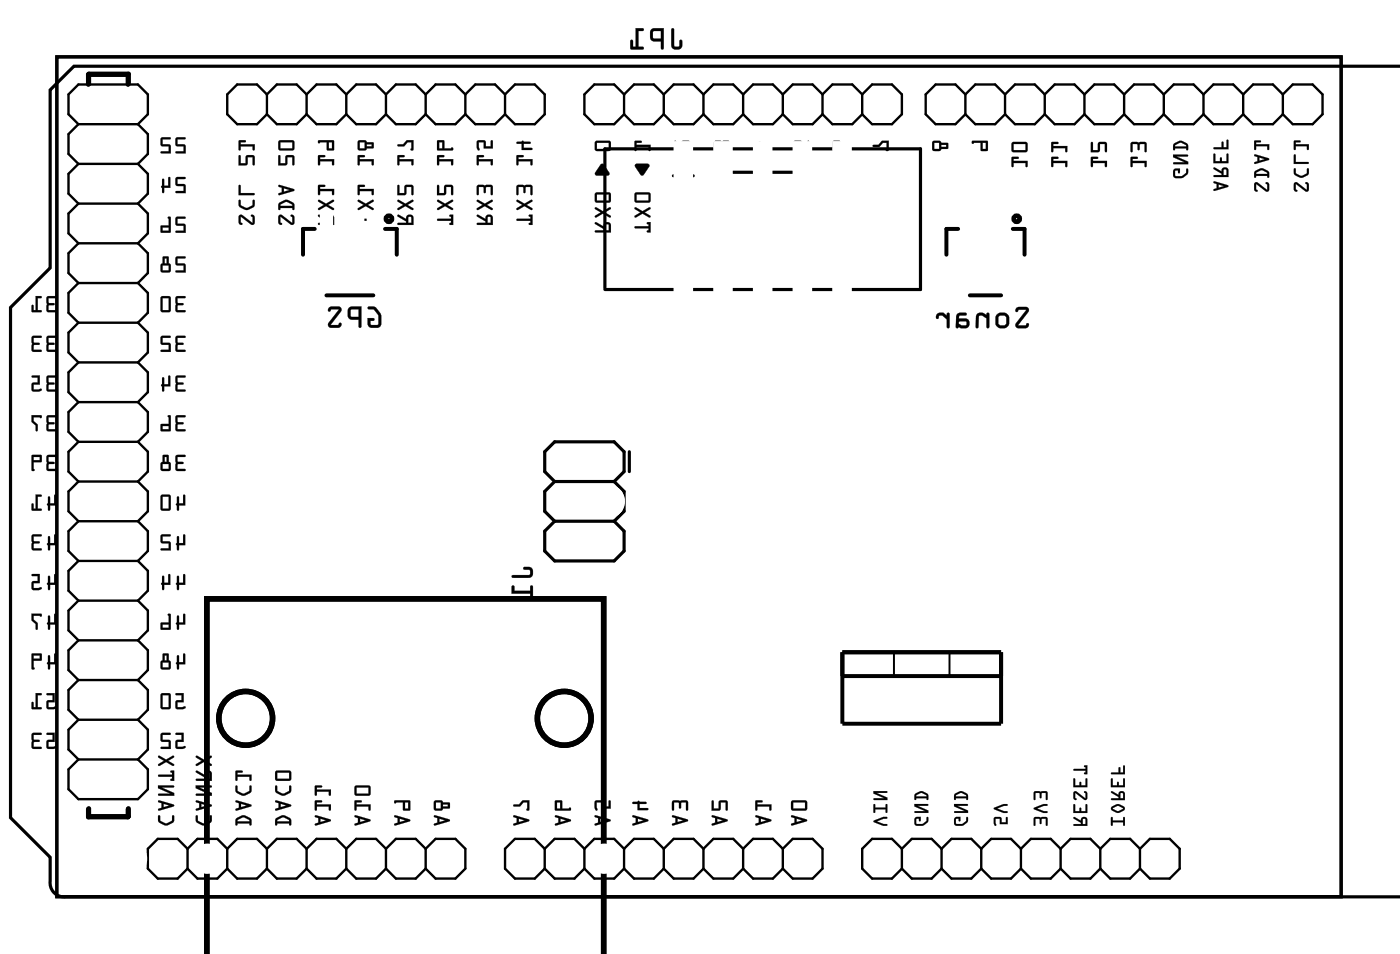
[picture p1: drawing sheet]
<svg xmlns="http://www.w3.org/2000/svg" width="90mm" height="61mm" viewBox="0 0 90 61" stroke-linecap="round" stroke-linejoin="round" font-family="sans-serif">
<path d="M3.6 3.6h82.2v53.8h-82.2zM38.7 18.4v-8.9h20.2v9h-20.2M43.1 11.2h1.3M46.6 9.5v1.5h4.4v-1.5M89.7 4.2h-85l-1.5 1.6v11.3l-2.5 2.6v32.6l2.5 2.5v1.6a.9 .9 0 0 0 1 1h85.5M35.5 30.8l-.6-.6v-1.3l.6-.6h3.8l.6 .6v1.3l-.6 .6M35.5 33.3l-.6 .7v1.2l.6 .7h3.8l.6-.7v-1.2l-.6-.7M35.5 30.8l-.6 .6v1.3l.6 .6M35.5 30.8h3.8M35.5 33.3h3.8M39.3 30.8l.6 .6v1.3l-.6 .6M40.3 28.9v1.3" fill="none" stroke="#000" stroke-width=".2"/>
<path d="M3.6 3.6h82.2v53.8h-82.2z" fill="none" stroke="#000" stroke-width=".06"/>
<path d="M20.1 14.6h-.7v1.7M20.9 18.9h3M24.6 14.6h.8v1.7M61.3 14.6h-.7v1.7M62.1 18.9h2M64.8 14.6h.8v1.7M53.9 41.7h10.2v4.6h-10.2zM53.9 43.3h10.2" fill="none" stroke="#000" stroke-width=".25"/>
<g fill="none" stroke="#000" stroke-width=".4">
<circle cx="24.9" cy="14" r=".14"/>
<circle cx="65.1" cy="14" r=".14"/>
</g>
<g fill="none" stroke="#000" stroke-width=".35">
<path d="M13.2 61.1v-22.8h25.4v22.8"/>
<circle cx="15.7" cy="46" r="1.72"/>
<circle cx="36.1" cy="46" r="1.72"/>
</g>
<path d="M5.7 5.4v-.6h2.5v.6M5.7 5.4v-.7h2.5v.7M5.7 51.8v.5h2.5v-.5M5.7 51.7v.5h2.5v-.5" fill="none" stroke="#000" stroke-width=".3"/>
<g fill="none" stroke="#000" stroke-width=".15">
<path d="M5 7.9l-.6-.6v-1.3l.6-.6h3.8l.7 .6v1.3l-.7 .6M5 18.1l-.6 .6v1.3l.6 .6M5 7.9h3.8M5 15.6l-.6 .6v1.3l.6 .6M5 7.9l-.6 .7v1.2l.6 .7M5 10.5l-.6 .6v1.3l.6 .6M5 13l-.6 .7v1.2l.6 .7M5 10.5h3.8M5 13h3.8M5 15.6h3.8M5 18.1h3.8M8.8 7.9l.7 .7v1.2l-.7 .7"/>
<path d="M8.8 10.5l.7 .6v1.3l-.7 .6M8.8 13l.7 .7v1.2l-.7 .7M8.8 15.6l.7 .6v1.3l-.7 .6M8.8 18.1l.7 .6v1.3l-.7 .6M17.1 6l-.7-.6h-1.2l-.7 .6v1.3l.7 .6h1.2l.7-.6M17.1 6v1.3M17.1 6l.6-.6h1.3l.6 .6M17.1 7.3l.6 .6h1.3l.6-.6M19.6 6v1.3M19.6 6l.7-.6h1.2l.7 .6M19.6 7.3l.7 .6h1.2l.7-.6M22.2 6v1.3"/>
<path d="M22.2 6l.6-.6h1.3l.6 .6M22.2 7.3l.6 .6h1.3l.6-.6M24.7 6v1.3M24.7 6l.6-.6h1.3l.6 .6M24.7 7.3l.6 .6h1.3l.6-.6M27.2 6v1.3M27.2 6l.7-.6h1.2l.7 .6M27.2 7.3l.7 .6h1.2l.7-.6M29.8 6v1.3M29.8 6l.6-.6h1.3l.6 .6M29.8 7.3l.6 .6h1.3l.6-.6M32.3 6l.7-.6h1.2l.7 .6v1.3l-.7 .6h-1.2l-.7-.6"/>
<path d="M32.3 6v1.3M39.9 6l-.6-.6h-1.3l-.6 .6v1.3l.6 .6h1.3l.6-.6M39.9 6v1.3M39.9 6l.7-.6h1.2l.7 .6M39.9 7.3l.7 .6h1.2l.7-.6M42.5 6v1.3M42.5 6l.6-.6h1.3l.6 .6M42.5 7.3l.6 .6h1.3l.6-.6M45 6v1.3M45 6l.7-.6h1.2l.7 .6M45 7.3l.7 .6h1.2l.7-.6M47.6 6v1.3"/>
<path d="M47.6 6l.6-.6h1.3l.6 .6M47.6 7.3l.6 .6h1.3l.6-.6M50.1 6v1.3M50.1 6l.6-.6h1.3l.6 .6M50.1 7.3l.6 .6h1.3l.6-.6M52.6 6v1.3M52.6 6l.7-.6h1.2l.7 .6M52.6 7.3l.7 .6h1.2l.7-.6M55.2 6l.6-.6h1.3l.6 .6v1.3l-.6 .6h-1.3l-.6-.6M55.2 6v1.3M61.8 6l-.6-.6h-1.3l-.7 .6v1.3l.7 .6h1.3l.6-.6M61.8 6l.6-.6h1.3l.6 .6"/>
<path d="M61.8 7.3l.6 .6h1.3l.6-.6M61.8 6v1.3M64.3 6l.7-.6h1.2l.7 .6M64.3 7.3l.7 .6h1.2l.7-.6M64.3 6v1.3M66.9 6l.6-.6h1.3l.6 .6M66.9 7.3l.6 .6h1.3l.6-.6M66.9 6v1.3M69.4 6l.6-.6h1.3l.6 .6M69.4 7.3l.6 .6h1.3l.6-.6M69.4 6v1.3M71.9 6l.7-.6h1.3l.6 .6"/>
<path d="M71.9 7.3l.7 .6h1.3l.6-.6M71.9 6v1.3M74.5 6l.6-.6h1.3l.6 .6M74.5 7.3l.6 .6h1.3l.6-.6M74.5 6v1.3M77 6l.7-.6h1.2l.7 .6M77 7.3l.7 .6h1.2l.7-.6M77 6v1.3M79.6 6l.6-.6h1.3l.6 .6M79.6 7.3l.6 .6h1.3l.6-.6M79.6 6v1.3M82.1 6l.6-.6h1.3l.6 .6v1.3l-.6 .6h-1.3l-.6-.6"/>
<path d="M82.1 6v1.3M5 20.6l-.6 .7v1.3l.6 .6M5 25.7l-.6 .7v1.2l.6 .7M5 23.2l-.6 .6v1.3l.6 .6M5 33.3l-.6 .7v1.3l.6 .6M5 30.8l-.6 .6v1.3l.6 .6M5 38.4l-.6 .7v1.2l.6 .7M5 28.3l-.6 .6v1.3l.6 .6M5 35.9l-.6 .6v1.3l.6 .6M5 20.6h3.8M5 23.2h3.8M5 25.7h3.8"/>
<path d="M5 28.3h3.8M5 30.8h3.8M5 33.3h3.8M5 35.9h3.8M5 38.4h3.8M8.8 20.6l.7 .7v1.3l-.7 .6M8.8 23.2l.7 .6v1.3l-.7 .6M8.8 25.7l.7 .7v1.2l-.7 .7M8.8 28.3l.7 .6v1.3l-.7 .6M8.8 30.8l.7 .6v1.3l-.7 .6M8.8 33.3l.7 .7v1.3l-.7 .6M8.8 35.9l.7 .6v1.3l-.7 .6"/>
<path d="M8.8 38.4l.7 .7v1.2l-.7 .7M5 43.5l-.6 .6v1.3l.6 .6M5 48.6l-.6 .6v1.3l.6 .6h3.8l.7-.6v-1.3l-.7-.6M5 41l-.6 .6v1.3l.6 .6M5 46l-.6 .7v1.3l.6 .6M5 41h3.8M5 43.5h3.8M5 46h3.8M5 48.6h3.8M8.8 41l.7 .6v1.3l-.7 .6M8.8 43.5l.7 .6v1.3l-.7 .6M8.8 46l.7 .7v1.3l-.7 .6"/>
<path d="M12 54.3l-.6-.6h-1.3l-.6 .6v1.3l.6 .6h1.3l.6-.6M12 54.3l.6-.6h1.3l.6 .6M12 54.3v1.3M12 55.6l.6 .6h1.3l.6-.6M14.5 54.3l.7-.6h1.2l.7 .6M14.5 54.3v1.3M14.5 55.6l.7 .6h1.2l.7-.6M17.1 54.3l.6-.6h1.3l.6 .6M17.1 55.6l.6 .6h1.3l.6-.6M17.1 54.3v1.3M19.6 54.3l.7-.6h1.2l.7 .6M19.6 55.6l.7 .6h1.2l.7-.6"/>
<path d="M19.6 54.3v1.3M22.2 54.3l.6-.6h1.3l.6 .6M22.2 55.6l.6 .6h1.3l.6-.6M22.2 54.3v1.3M24.7 54.3l.6-.6h1.3l.6 .6M24.7 55.6l.6 .6h1.3l.6-.6M24.7 54.3v1.3M27.2 54.3l.7-.6h1.2l.7 .6v1.3l-.7 .6h-1.2l-.7-.6M27.2 54.3v1.3M34.9 54.3l-.7-.6h-1.2l-.7 .6v1.3l.7 .6h1.2l.7-.6M34.9 54.3l.6-.6h1.3l.6 .6M34.9 55.6l.6 .6h1.3l.6-.6"/>
<path d="M34.9 54.3v1.3M37.4 54.3l.6-.6h1.3l.6 .6M37.4 55.6l.6 .6h1.3l.6-.6M37.4 54.3v1.3M39.9 54.3l.7-.6h1.2l.7 .6M39.9 55.6l.7 .6h1.2l.7-.6M39.9 54.3v1.3M42.5 54.3l.6-.6h1.3l.6 .6M42.5 55.6l.6 .6h1.3l.6-.6M42.5 54.3v1.3M45 54.3l.7-.6h1.2l.7 .6M45 55.6l.7 .6h1.2l.7-.6"/>
<path d="M45 54.3v1.3M47.6 54.3l.6-.6h1.3l.6 .6M47.6 55.6l.6 .6h1.3l.6-.6M47.6 54.3v1.3M50.1 54.3l.6-.6h1.3l.6 .6v1.3l-.6 .6h-1.3l-.6-.6M50.1 54.3v1.3M57.7 54.3l-.6-.6h-1.3l-.6 .6v1.3l.6 .6h1.3l.6-.6M57.7 54.3l.7-.6h1.2l.7 .6M57.7 55.6l.7 .6h1.2l.7-.6M57.7 54.3v1.3M60.3 54.3l.6-.6h1.3l.6 .6M60.3 55.6l.6 .6h1.3l.6-.6"/>
<path d="M60.3 54.3v1.3M62.8 54.3l.6-.6h1.3l.6 .6M62.8 55.6l.6 .6h1.3l.6-.6M62.8 54.3v1.3M65.3 54.3l.7-.6h1.2l.7 .6M65.3 55.6l.7 .6h1.2l.7-.6M65.3 54.3v1.3M67.9 54.3l.6-.6h1.3l.6 .6M67.9 55.6l.6 .6h1.3l.6-.6M67.9 54.3v1.3M70.4 54.3l.7-.6h1.2l.7 .6M70.4 55.6l.7 .6h1.2l.7-.6"/>
<path d="M70.4 54.3v1.3M73 54.3l.6-.6h1.3l.6 .6v1.3l-.6 .6h-1.3l-.6-.6M73 54.3v1.3"/>
</g>
<g fill="#000">
<path d="M38.4 10.5h.2l.4 .5-.1 .2h-.8v-.1zM40.6 9h.5l-.1 .1h-.3v.2h.9v.3h-.1v-.2h-.8v.2v.1zM40.7 10.5h.7l.2 .1-.5 .6-.4-.5zM43.2 9h.1v.5h.3v-.5h.5l.1 .1v.5h-.1l-.1-.5h-.3v.5l-.6 .1zM45.7 9h.9l.1 .1v.5h-.1v-.5l-.3 .1-.1 .3-.1-.3-.3-.1v.5l-.1 .1zM48.2 9.1l.4-.1 .5 .1v.1h-.4v.3h.5l.1 .1h-.7v-.4h-.3zM50.8 9h.5l.1 .4h.3v-.4h.1v.5h-.6v-.4h-.3l.1 .5a.11 .11 0 0 1-.2 0 .11 .11 0 0 1 0-.2zM55.9 9.3h.3l.2-.3h.5v.6h-.2v-.5h-.2l-.2 .3h-.4z"/>
<path d="M3 19v.9l.1 .1h.5v-.2h-.5v-.3h.4l-.4-.1v-.3h.5v-.1zM2.3 18.9v.9h-.1l-.1-.3-.1 .4 .6 .1v-.2h-.2v-.7h.2l.1-.1z"/>
<path d="M3 19v.9l.1 .1h.5v-.2h-.5v-.3h.4l-.4-.1v-.3h.5v-.1zM3 19h.6v.1h-.5v.3l.4 .1h-.4v.3l.5 .1v.1h-.5l-.1-.1zM2.3 18.9v.9h-.1v-.3h-.1l-.1 .4 .6 .1v-.2h-.2v-.7h.2l.1-.1zM2.3 18.9l.4 .1-.1 .1h-.2v.7l.2 .1v.1l-.6-.1 .1-.4v.3h.2z"/>
<path d="M11.3 8.8l-.1 .5 .2 .1h.4v.3h-.5l-.1 .1h.7l-.1-.5-.4-.1v-.3h.4l.1-.1zM10.3 8.8v.5l.1 .1h.4v.3h-.5v.1h.6v-.5l-.5-.1v-.3h.5v-.1z"/>
<path d="M11.3 11.4l-.1 .4 .2 .1h.4v.3h-.5l-.1 .1 .7 .1-.1-.6h-.4v-.3h.4l.1-.1zM10.4 11.5l-.1 .4 .1 .5 .1-.4h.4v-.6h-.1v.5h-.3v-.4z"/>
<path d="M11.3 13.9l-.1 .5h.2h.4v.4h-.5l-.1 .1h.7l-.1-.6h-.4v-.3h.4l.1-.1zM10.8 13.9v.5h-.5v.5h.6v-1zM10.4 14.6h.4v.2h-.4z"/>
<path d="M11.3 16.4l-.1 .5 .2 .1h.4v.3h-.5l-.1 .1h.7l-.1-.5h-.4v-.4h.4l.1-.1zM10.4 16.4v.4l-.1 .2v.3l.1 .1h.5v-.4l-.1-.2v-.4zM10.4 17h.4v.3h-.4zM10.5 16.5h.2v.3h-.2z"/>
<path d="M11.3 19l-.1 .9 .2 .1h.4v-.2h-.4v-.3h.4l-.4-.1v-.3h.4l.1-.1zM10.3 19v.9l.1 .1h.4l.1-.2v-.8l-.1-.1zM10.4 19.1h.4v.7h-.4z"/>
<path d="M11.3 8.8l-.1 .5 .2 .1h.4v.3h-.5l-.1 .1h.7l-.1-.5-.4-.1v-.3h.4l.1-.1zM11.3 8.8h.6l-.1 .1h-.4v.3l.4 .1 .1 .5h-.7l.1-.1h.5v-.3l-.6-.1zM10.3 8.8v.5l.1 .1h.4v.3h-.5v.1h.6v-.5l-.5-.1v-.3h.5v-.1zM10.3 8.8h.6v.1h-.5v.3l.5 .1v.5h-.6v-.1h.5v-.3l-.5-.1z"/>
<path d="M11.3 11.4l-.1 .4 .2 .1h.4v.3h-.5l-.1 .1 .7 .1-.1-.6h-.4v-.3h.4l.1-.1zM11.3 11.4h.6h-.1h-.4v.4h.4l.1 .6-.7-.1 .1-.1h.5v-.3l-.6-.1zM10.4 11.4v.5h-.1l.1 .5 .1-.4h.4v-.6h-.1v.5h-.3v-.4zM10.4 11.5h.1v.4h.3v-.5h.1v.6h-.4l-.1 .3-.1-.4z"/>
<path d="M11.3 13.9l-.1 .5h.2h.4v.4h-.5l-.1 .1h.7l-.1-.6h-.4v-.3h.4l.1-.1zM11.3 13.9h.6l-.1 .1h-.4v.3l.4 .1 .1 .5-.7-.1h.1h.5v-.4h-.6zM10.7 13.9l.1 .5h-.5v.5h.6v-1zM10.8 13.9h.1v.9l-.6 .1v-.5h.5zM10.4 14.6h.4v.2h-.4zM10.4 14.5v.3h.4v-.3z"/>
<path d="M11.3 16.4l-.1 .5 .2 .1h.4v.3h-.5l-.1 .1h.7l-.1-.5h-.4v-.4h.4l.1-.1zM11.3 16.4h.6l-.1 .1h-.4v.4h.4l.1 .5h-.7l.1-.1h.5v-.3l-.6-.1zM10.4 16.4v.4l-.1 .2v.4h.1h.5v-.4l-.1-.2v-.4zM10.4 16.4h.4v.5l.1 .1-.1 .4h-.4l-.1-.1v-.3l.1-.1zM10.4 17h.4v.3h-.4zM10.4 17v.3h.4v-.3zM10.5 16.5h.2v.3h-.2zM10.5 16.5v.4h.2v-.4z"/>
<path d="M11.3 19l-.1 .9 .2 .1h.4v-.2h-.4v-.3h.4l-.4-.1v-.3h.4l.1-.1zM11.3 19h.6l-.1 .1h-.4v.3l.3 .1h-.3v.3l.4 .1v.1h-.4l-.2-.1zM10.3 19v.9l.1 .1h.5v-.2v-.8l-.1-.1zM10.3 19l.5-.1 .1 .1v.8l-.1 .2h-.4l-.1-.1zM10.4 19.1h.4v.7h-.4zM10.4 19.1v.7h.4v-.7z"/>
<path d="M15.3 13.8v.4l.1 .2 .1-.1-.1-.1v-.3l.7 .5 .2-.1v-.4l-.1-.2-.1 .1 .1 .1v.4l-.7-.6zM15.3 12.8a.47 .47 0 0 0 .5 .6l.5-.2v-.4h-.1v.3l-.4 .2-.4-.2v-.3zM15.3 11.8v.7l1-.1h-.1h-.8v-.5zM15.3 9.9v.7l.5-.1 .1-.4h.3v.4h.1v-.4l-.1-.2-.4 .1-.1 .4h-.3v-.4zM15.3 9v.6h.1v-.2h.8v.2h.1v-.4h-.9v-.1h.3v-.1z"/>
<path d="M15.3 13.8v.4l.1 .2 .1-.1-.1-.1v-.3l.7 .5 .2-.1v-.4l-.1-.2-.1 .1 .1 .1-.1 .4-.6-.5zM15.3 13.8l.2-.1 .7 .6v-.4l-.1-.1h.1l.1 .1v.4l-.2 .1-.7-.5v.3l.1 .1-.1 .1-.1-.2zM15.3 12.8v.4l.3 .2h.3l.4-.2v-.4h-.1v.3l-.4 .2-.4-.2v-.3zM15.3 12.8h.1v.3l.4 .2 .4-.2v-.3h.1v.4l-.5 .2a.48 .48 0 0 1-.5-.6zM15.3 11.8v.7l1-.1-.1-.1-.8 .1v-.5zM15.3 11.9h.1v.5h.8h.1l-1 .1zM15.3 9.9v.7l.5-.1 .1-.4h.3v.4h.1v-.4l-.1-.2-.4 .1-.1 .4h-.3v-.4zM15.3 9.9l.1 .1v.5h.3l.1-.5 .4-.1 .1 .2v.4h-.1v-.5h-.4v.5l-.5 .1zM15.3 9v.6h.1v-.2h.8v.2h.1v-.4h-.9v-.1h.3v-.1zM15.3 9h.4v.1h-.3v.1h.9v.4h-.1v-.2h-.8v.2h-.1z"/>
<path d="M17.9 13.8l-.1 .4 .1 .2 .2-.1-.2-.1 .1-.3 .6 .5 .2-.1v-.4l-.1-.2-.1 .1 .1 .1v.4l-.7-.6zM17.9 13l-.1 .4h.1v-.1h.8l.1 .1v-.4a.6 .6 0 0 0-.9-.1zM18 13.1l.3-.2 .4 .2v.1h-.8zM17.8 11.8v.1l.2 .1v.3l-.2 .1 .1 .1 .9-.3v-.1zM18.2 12l.3 .2-.3 .1zM17.8 9.9v.7l.6-.1v-.4h.3v.4h.1v-.4v-.2l-.5 .1v.4h-.4v-.4zM17.9 9l-.1 .5 .1 .1h.8l.1-.1v-.4v-.1zM17.9 9.1h.8v.4h-.8z"/>
<path d="M17.9 13.8l-.1 .4 .1 .2 .2-.1-.1-.1v-.3l.6 .5 .2-.1v-.4l-.1-.2-.1 .1 .1 .1v.4l-.6-.5zM17.9 13.8l.1-.1 .7 .6v-.4l-.1-.1h.1l.1 .1v.4l-.2 .1-.6-.5-.1 .3 .2 .1-.2 .1-.1-.2zM17.9 13l-.1 .1v.3l.1-.1h.8v.1h.1v-.4l-.3-.2h-.2zM17.9 13l.3-.2h.3l.3 .2v.4h-.1v-.1h-.8v.1zM18 13.1l.3-.2 .4 .2v.1h-.8zM17.9 13.1v.1h.8v-.1l-.3-.2zM17.8 11.8v.2h.2v.3l-.2 .1v.1l1-.3v-.1zM17.8 11.8l1 .3v.1l-.9 .3-.1-.1 .2-.1v-.3h-.1zM18.2 12l.3 .2-.3 .1zM18.2 12v.3l.4-.1zM17.8 9.9v.7l.6-.1v-.4h.3v.4h.1v-.4v-.2l-.5 .1v.4h-.4v-.4zM17.8 9.9l.1 .1v.5h.4v-.5l.5-.1v.2v.4h-.1v-.5h-.3l-.1 .5-.5 .1zM17.8 9v.5l.1 .1h.8l.1-.1v-.4v-.1zM17.9 9h.9v.1v.4l-.1 .1h-.8l-.1-.1zM17.9 9.1h.8v.4h-.8zM17.9 9.1v.4h.8v-.4z"/>
<path d="M20.4 13.8v.1l.5 .3v.1h-.5v.1h1v-.5a.24 .24 0 0 0-.3-.2 .24 .24 0 0 0-.2 .3zM21.1 13.9h.1v.4h-.2zM20.4 12.8v.1l.3 .2-.3 .2v.1l.5-.2 .4 .2h.1l-.4-.3 .3-.2v-.1l-.4 .2zM20.4 11.8v.7l.1-.1v-.2h.7l.1 .2h.1v-.3h-.9v-.1h.3v-.1zM20.4 9.9v.7l.1-.1v-.2h.7l.1 .2h.1v-.3h-.9v-.1l.3-.1zM20.4 9v.2l.5-.1 .1 .5h.4l-.1-.6zM21 9.1h.2v.4h-.2z"/>
<path d="M20.4 13.7v.2l.5 .3v.1h-.5v.1h1v-.5a.24 .24 0 0 0-.3-.2 .24 .24 0 0 0-.2 .3zM20.4 13.8l.5 .2a.23 .23 0 0 1 .2-.3 .23 .23 0 0 1 .3 .2v.5h-1v-.1h.5v-.1l-.5-.3zM21.1 13.9h.1v.4h-.2zM21.1 13.9l-.1 .4h.3v-.4zM20.4 12.8v.1l.3 .2-.3 .2v.1l.5-.2 .4 .2h.1l-.4-.3 .4-.2-.1-.1-.4 .2zM20.4 12.8l.5 .2 .4-.2v.1l-.3 .2 .4 .3h-.1l-.4-.2-.5 .2v-.1l.3-.2-.3-.2zM20.4 11.8v.7l.1-.1v-.2h.7v.2h.2v-.3h-.9v-.1h.3v-.1zM20.4 11.9h.4l-.3 .1v.1h.9v.3h-.1v-.2h-.8v.2l-.1 .1zM20.4 9.9v.7l.1-.1v-.2h.7v.2h.2v-.3h-.9v-.1h.3v-.1zM20.4 9.9l.4 .1h-.3v.2h.9v.3h-.1v-.2h-.8v.2l-.1 .1zM20.4 9v.2l.5-.1 .1 .5h.4l-.1-.6zM20.4 9h.9l.1 .6h-.4l-.1-.5-.5 .1zM21 9.1h.2v.4h-.2zM21 9.1v.4h.3v-.4z"/>
<path d="M22.9 14l.1 .1h.8l-.1 .2 .2 .1v-.7l-.2 .1 .1 .2zM22.9 12.8v.1l.4 .2-.4 .2v.1l.5-.2 .4 .2h.1l-.4-.3 .4-.2v-.1l-.5 .2zM22.9 11.8v.7l.1-.1v-.2h.8v.2h.1v-.3h-.9v-.1h.3l.1-.1zM22.9 9.9v.7l.1-.1v-.2h.8v.2h.1v-.3h-.9v-.1l.3-.1h.1zM22.9 9v.5l.1 .1h.3l.2-.1h.4v-.4h-.4l-.2-.1zM23 9.1h.3v.4h-.3zM23.5 9.2h.3v.2h-.3z"/>
<path d="M22.9 14l.1 .1h.8l-.1 .3h.2v-.7l-.2 .1 .1 .2zM22.9 14h.9v-.1l-.1-.1 .2-.1v.7l-.2-.1h.1v-.2h-.8zM22.9 12.8v.1l.4 .2-.4 .2v.1l.5-.2 .4 .2h.1l-.4-.3 .4-.2v-.1l-.5 .2zM22.9 12.8l.5 .2 .5-.2v.1l-.4 .2 .4 .3h-.1l-.4-.2-.5 .2v-.1l.4-.2-.4-.2zM22.9 11.8v.7l.1-.1v-.2h.8v.2h.1v-.3h-.9v-.1h.3l.1-.1zM22.9 11.9h.5h-.1l-.3 .1v.1h.9v.3h-.1v-.2h-.8v.2l-.1 .1zM22.9 9.9v.7l.1-.1v-.2h.8v.2h.1v-.3h-.9v-.1h.3l.1-.1zM22.9 9.9l.5 .1h-.1h-.3v.2h.9v.3h-.1v-.2h-.8v.2l-.1 .1zM22.9 9v.5l.1 .1h.3l.2-.1h.4v-.4h-.4l-.2-.1zM22.9 9h.4l.2 .1h.4v.4h-.4l-.2 .1h-.3l-.1-.1zM23 9.1h.3v.4h-.3zM23 9.1v.4h.3v-.4zM23.5 9.2h.3v.2h-.3zM23.5 9.2v.2h.3v-.2z"/>
<path d="M25.5 13.8v.1l.5 .3v.1h-.5v.1h1v-.5a.24 .24 0 0 0-.3-.2 .24 .24 0 0 0-.2 .3zM26.1 13.9h.2v.4h-.2zM25.5 12.8v.1l.3 .2-.3 .2v.1l.4-.2 .5 .2h.1l-.4-.3 .3-.2v-.1l-.5 .2zM25.5 11.8l-.1 .7 .6-.1v-.4h.3v.4h.2v-.4l-.1-.2-.5 .1v.5h-.3v-.5zM25.5 9.9v.7l.1-.1v-.2h.7v.2h.2v-.3h-.9v-.1l.3-.1zM25.5 9.3v.1h.3l.3-.3h.2v.5h.2v-.6h-.5l-.2 .2z"/>
<path d="M25.4 13.7l.1 .2 .5 .3v.1h-.5v.1h1v-.5a.24 .24 0 0 0-.3-.2 .24 .24 0 0 0-.2 .3zM25.5 13.8l.5 .2a.23 .23 0 0 1 .2-.3 .23 .23 0 0 1 .3 .2v.5h-1v-.1h.5v-.1l-.5-.3zM26.2 13.9h.1v.4h-.2zM26.1 13.9v.4h.2v-.4zM25.4 12.8l.1 .1 .3 .2-.3 .2v.1l.4-.2 .5 .2h.1l-.4-.3 .3-.2v-.1l-.5 .2zM25.5 12.8l.4 .2 .5-.2v.1l-.3 .2 .4 .3h-.1l-.5-.2-.4 .2v-.1l.3-.2-.3-.2zM25.4 11.8v.7l.6-.1v-.4h.3v.4h.2v-.4l-.1-.2-.5 .1v.5h-.3v-.5zM25.5 11.9h.1v.5h.3v-.5l.5-.1 .1 .2v.4h-.2v-.4h-.3v.4l-.6 .1zM25.4 9.9l.1 .7 .1-.1v-.2h.7v.2h.2v-.3h-.9v-.1h.3v-.1zM25.5 9.9l.4 .1h-.3v.2h.9v.3h-.2v-.2h-.7v.2l-.1 .1zM25.4 9.2l.1 .2h.3l.3-.3h.2v.5h.2v-.6h-.5l-.2 .2zM25.5 9.3l.3-.1 .2-.2h.5v.6h-.2v-.5h-.2l-.3 .3h-.3z"/>
<path d="M28 14v.1h.9l-.1 .2 .2 .1v-.7l-.2 .1 .1 .2zM28 12.8v.1l.4 .2-.4 .2v.1l.5-.2 .4 .2h.1l-.4-.3 .4-.2v-.1l-.5 .2zM28 11.8v.7l.5-.1 .1-.4h.3v.4h.1v-.4l-.1-.2-.4 .1-.1 .5h-.3v-.5zM28 9.9v.7l.1-.1v-.2h.8v.2h.1v-.3h-.9v-.1l.3-.1zM28 9v.6h1l-.1-.2-.5 .1v-.5zM28.1 9.1h.2v.4h-.2z"/>
<path d="M28 14v.1h.9l-.1 .3h.2v-.7l-.2 .1 .1 .2zM28 14h.9v-.1l-.1-.1 .2-.1v.7l-.2-.1h.1v-.2h-.9zM28 12.8v.1l.4 .2-.4 .2v.1l.5-.2 .4 .2h.1l-.4-.3 .4-.2v-.1l-.5 .2zM28 12.8l.5 .2 .5-.2v.1l-.4 .2 .4 .3h-.1l-.4-.2-.5 .2v-.1l.4-.2-.4-.2zM28 11.8v.7l.5-.1 .1-.4h.3v.4h.1v-.4l-.1-.2-.4 .1-.1 .5h-.3v-.5zM28 11.9h.1v.5h.3l.1-.5 .4-.1 .1 .2v.4h-.1v-.4h-.4v.4l-.5 .1zM28 9.9v.7l.1-.1v-.2h.8v.2h.1v-.3h-.9v-.1h.3v-.1zM28 9.9l.4 .1h-.3v.2h.9v.3h-.1v-.2h-.8v.2l-.1 .1zM28 9v.6h1l-.1-.2v.1h-.5v-.5zM28 9h.4v.5l.5-.1 .1 .2h-1zM28.1 9.1h.2v.4h-.2zM28.1 9.1v.4h.2v-.4z"/>
<path d="M30.5 13.8v.1l.6 .3v.1h-.5v.1h.9v-.5a.24 .24 0 0 0-.2-.2 .24 .24 0 0 0-.2 .3zM31.2 13.9h.2v.4h-.2zM30.5 12.8v.1l.4 .2-.4 .2 .1 .1 .4-.2 .4 .2h.1l-.3-.3 .3-.2v-.1l-.5 .2zM30.6 11.9v.6v-.1v-.4h.3l.1 .4 .1-.4h.3v.4h.1v-.4v-.2zM30.5 9.9l.1 .7v-.1v-.2h.8v.2h.1v-.3h-.9v-.1l.3-.1h.1zM30.6 9l-.1 .4a.11 .11 0 0 0 0 .2 .11 .11 0 0 0 .2-.1l-.1-.4h.4v.4h.5v-.5h-.1v.4h-.3l-.1-.4z"/>
<path d="M30.5 13.7v.2l.6 .3v.1h-.6l.1 .1h.9v-.5a.24 .24 0 0 0-.2-.2 .24 .24 0 0 0-.2 .3zM30.5 13.8l.6 .2a.23 .23 0 0 1 .2-.3 .23 .23 0 0 1 .2 .2v.5h-.9v-.1h.5v-.1l-.6-.3zM31.2 13.9h.2v.4h-.2zM31.2 13.9v.4h.2v-.4zM30.5 12.8v.1l.4 .2-.4 .2 .1 .1 .4-.2 .4 .2h.1l-.3-.3 .3-.2v-.1l-.5 .2zM30.5 12.8l.5 .2 .5-.2v.1l-.4 .2 .4 .3h-.1l-.4-.2-.4 .2-.1-.1 .4-.2-.4-.2zM30.5 11.9l.1 .6 .1-.1-.1-.4h.3l.1 .4 .1-.4h.3v.4h.1v-.4v-.2zM30.6 11.9l.9-.1v.2v.4h-.1v-.4h-.3l-.1 .3-.1-.3h-.3v.4v.1zM30.5 9.9l.1 .7v-.1v-.2h.8v.2h.1v-.3h-.9v-.1h.3l.1-.1zM30.5 9.9l.5 .1h-.1h-.3v.2h.9v.3h-.1v-.2h-.8v.2v.1zM30.5 9v.4l.1 .2h.1l-.1-.5h.4v.4h.5v-.5h-.1v.4h-.3l-.1-.4zM30.6 9h.4l.1 .4h.3v-.4h.1v.5h-.5v-.4h-.4l.1 .4a.11 .11 0 0 1-.2 .1 .11 .11 0 0 1 0-.2z"/>
<path d="M33.1 14v.1h.8l-.1 .2 .3 .1v-.7l-.3 .1 .1 .2zM33.1 12.8v.1l.3 .2-.3 .2v.1l.5-.2 .4 .2h.1l-.4-.3 .3-.2v-.1l-.4 .2zM33.1 11.9v.6l.1-.1v-.4h.3l.1 .4 .1-.4h.2l.1 .4h.1v-.4l-.1-.2zM33.1 9.9v.7l.1-.1v-.2h.7l.1 .2h.1v-.3h-.9v-.1l.3-.1zM33.1 9.1v.1h.3v.4h.7l-.1-.1h-.5v-.3h.4v-.1l-.4-.1z"/>
<path d="M33.1 14v.1h.8l-.1 .3h.3v-.7l-.3 .1 .1 .2zM33.1 14h.9v-.1l-.2-.1 .3-.1v.7l-.3-.1h.2v-.2h-.9zM33.1 12.8v.1l.3 .2-.3 .2v.1l.5-.2 .4 .2h.1l-.4-.3 .4-.2-.1-.1-.4 .2zM33.1 12.8l.5 .2 .4-.2v.1l-.3 .2 .4 .3h-.1l-.4-.2-.5 .2v-.1l.3-.2-.3-.2zM33.1 11.9v.6l.1-.1v-.4h.3l.1 .4 .1-.4h.2v.4h.2v-.4l-.1-.2zM33.1 11.9l.9-.1 .1 .2v.4h-.1v-.4h-.4v.3l-.1-.3h-.3v.4l-.1 .1zM33.1 9.9v.7l.1-.1v-.2h.7v.2h.2v-.3h-.9v-.1h.3v-.1zM33.1 9.9l.4 .1h-.3v.2h.9v.3h-.1v-.2h-.8v.2l-.1 .1zM33.1 9.1v.1h.3v.4h.7l-.1-.1h-.5v-.3h.4v-.1h-.4v-.1zM33.1 9.1l.4-.1 .4 .1v.1h-.4v.3h.5l.1 .1h-.7v-.4h-.3z"/>
<path d="M38.1 14.2v.1l.5 .3v.1h-.5v.2h1v-.5a.24 .24 0 0 0-.3-.2 .24 .24 0 0 0-.2 .3zM38.8 14.4h.2v.3h-.2zM38.1 13.3v.1l.4 .2-.4 .2v.1l.5-.2 .4 .2h.1l-.4-.3 .4-.2v-.1l-.5 .2zM38.1 12.3v.5l.1 .2h.8l.1-.1v-.5l-.1-.1zM38.2 12.4h.8v.4h-.8z"/>
<path d="M38.1 14.2v.1l.5 .3v.1h-.5v.2h1v-.5a.24 .24 0 0 0-.3-.2 .24 .24 0 0 0-.2 .3zM38.1 14.2l.5 .3a.23 .23 0 0 1 .2-.3 .23 .23 0 0 1 .3 .2v.5h-1v-.2h.5v-.1l-.5-.3zM38.8 14.4h.2v.3h-.2zM38.8 14.4v.3h.2v-.3zM38.1 13.3v.1l.4 .2-.4 .2v.1l.5-.2 .4 .2h.1l-.4-.3 .4-.2v-.1l-.5 .2zM38.1 13.3l.5 .2 .5-.2v.1l-.4 .2 .4 .3h-.1l-.4-.2-.5 .2v-.1l.4-.2-.4-.2zM38.1 12.3v.5v.2h.9l.1-.1v-.5l-.1-.1zM38.1 12.4l.9-.1 .1 .1v.5l-.1 .1-.8-.1-.1-.1zM38.2 12.4h.8v.4h-.8zM38.2 12.4v.4h.8v-.4z"/>
<path d="M38.4 10.5l-.3 .6v.1h.9v-.2l-.3-.5zM38.5 10.5h.1l.4 .7h-.9v-.1z"/>
<path d="M38.1 9v.5l.1 .2h.8l.1-.1v-.5l-.1-.1zM38.2 9.1h.8v.4h-.8z"/>
<path d="M38.1 9v.5v.2h.9l.1-.1v-.5l-.1-.1zM38.1 9h.9l.1 .1v.5l-.1 .1-.8-.1-.1-.1zM38.2 9.1h.8v.4h-.8zM38.2 9.1v.4h.8v-.4z"/>
<path d="M40.6 9v.7l.1-.1v-.2h.8v.2h.1v-.3h-.9v-.2h.3l.1-.1zM40.6 9h.5l-.1 .1h-.3v.2h.9v.3h-.1v-.2h-.8v.2v.1z"/>
<path d="M40.7 10.5l-.1 .2 .5 .5 .5-.6-.2-.1zM40.7 10.5h.7l.2 .1-.5 .6-.4-.5z"/>
<path d="M40.6 14.5l.1 .1h.8l-.1 .2 .2 .1v-.7l-.2 .1 .1 .2zM40.6 13.3v.1l.4 .2-.4 .2 .1 .1 .4-.2 .4 .2h.1l-.3-.3 .3-.2v-.1l-.5 .2zM40.6 12.3v.5l.1 .2h.8l.1-.1v-.5v-.1zM40.7 12.4h.8v.4h-.8z"/>
<path d="M40.6 14.5l.1 .1h.8l-.1 .2 .2 .1v-.7l-.2 .1 .1 .2zM40.6 14.5h.9v-.2h-.1l.2-.1v.7l-.2-.1 .1-.1v-.1h-.8zM40.6 13.3v.1l.4 .2-.4 .2v.1l.5-.2 .4 .2h.1l-.3-.3 .3-.2v-.1l-.5 .2zM40.6 13.3l.5 .2 .5-.2v.1l-.4 .2 .4 .3h-.1l-.4-.2-.4 .2-.1-.1 .4-.2-.4-.2zM40.6 12.3v.5l.1 .2h.8l.1-.1v-.5v-.1zM40.7 12.4l.9-.1v.1v.5l-.1 .1-.8-.1-.1-.1zM40.7 12.4h.8v.4h-.8zM40.7 12.4v.4h.8v-.4z"/>
<path d="M43.2 9l-.1 .7 .6-.1v-.5h.3v.5h.2v-.5l-.1-.1h-.5v.5h-.3v-.5zM43.2 9h.1v.5h.3v-.5h.5l.1 .1v.5h-.1v-.5h-.4v.5l-.6 .1z"/>
<path d="M43 1.8v1.1a.36 .36 0 0 0 .3 .3 .36 .36 0 0 0 .4-.3v-.3l-.1-.1-.1 .1v.4l-.4-.1v-1zM41.7 1.9l-.1 .2v.4l.2 .1h.5v.5l.1 .1 .1-1.4zM41.8 2h.5v.5l-.5-.1zM40.7 1.8v1.2h-.2v-.4h-.1l-.1 .5 .9 .1v-.2h-.3v-1h.3v-.1z"/>
<path d="M43 1.8v1.1a.37 .37 0 0 0 .3 .3 .37 .37 0 0 0 .4-.3v-.3a.1 .1 0 0 0-.1-.1 .1 .1 0 0 0-.1 .1v.4h-.3v-1.1zM43 1.8l.1 .1v1l.4 .1 .1-.4 .1 .3a.35 .35 0 0 1-.4 .3 .35 .35 0 0 1-.3-.3zM41.7 1.9l-.1 .2v.4l.2 .1h.5v.5a.1 .1 0 0 0 .1 .1 .1 .1 0 0 0 .1-.1v-1.3h-.6zM41.7 1.9l.8-.1-.1 1.4-.1-.1v-.5h-.5l-.2-.1zM41.8 2h.5v.5l-.5-.1zM41.8 2v.5h.5v-.5zM40.7 1.8v1.2h-.2v-.4a.1 .1 0 0 0-.1-.1 .1 .1 0 0 0-.1 .1l.1 .5 .7 .1a.1 .1 0 0 0 .1-.1 .1 .1 0 0 0-.1-.1h-.2v-1h.2a.1 .1 0 0 0 .1-.1 .1 .1 0 0 0-.1-.1zM40.7 1.8l.5 .1v.1h-.3v1h.3v.2l-.8-.1v-.5h.1v.4h.2z"/>
<path d="M45.7 9v.7l.1-.1v-.5l.3 .1 .1 .3 .1-.3 .3-.1v.5h.1v-.5l-.1-.1zM45.7 9h.9l.1 .1v.5h-.1v-.5l-.3 .1-.1 .3-.1-.3-.3-.1v.5l-.1 .1z"/>
<path d="M48.2 9.1l.1 .1h.3v.4h.7l-.1-.1h-.5v-.3h.4v-.1h-.4l-.1-.1zM48.3 9.1l.3-.1 .5 .1v.1h-.4v.3h.5v.1h-.6v-.4h-.3z"/>
<path d="M50.8 9v.5l.1 .2 .1-.1-.1-.5h.3v.4h.6v-.5h-.1v.4h-.3l-.1-.4zM50.8 9h.5v.4h.4v-.4h.1v.5h-.6v-.4h-.3v.5a.11 .11 0 0 1-.1 0 .11 .11 0 0 1 0-.2z"/>
<path d="M53.3 9l.1 .7 .9-.1v-.1h-.5l-.1-.5zM53.4 9.1h.2v.4h-.2z"/>
<path d="M53.3 9v.7l1-.1v-.1h-.1h-.4l-.1-.5zM53.3 9h.4l.1 .5h.5v.1l-.9 .1zM53.4 9.1h.2v.4h-.2zM53.4 9.1v.4h.3v-.4z"/>
<path d="M55.9 9.3v.1h.4l.2-.3h.2v.5h.2v-.6h-.5l-.2 .3zM55.9 9.3h.3l.3-.3h.4v.6h-.2l.1-.5h-.3l-.2 .3h-.4z"/>
<path d="M59.7 9v.5v.2h.4l.1-.2h.5v-.4h-.5l-.1-.1zM59.8 9.1h.3v.4h-.3zM60.2 9.3h.4v.1h-.4z"/>
<path d="M59.7 9v.5v.2h.4l.1-.2h.5v-.4h-.5l-.1-.1zM59.7 9h.4l.1 .1h.4l.1 .4h-.5l-.1 .2-.4-.1v-.1zM59.8 9.1h.3v.4h-.3zM59.8 9.1v.4h.3v-.4zM60.2 9.3h.4v.1h-.4zM60.2 9.3v.1h.4v-.1z"/>
<path d="M62.2 9v.2l.6-.1v.6l.4-.1v-.6zM62.9 9.1h.2v.4h-.2z"/>
<path d="M62.2 9v.2l.6-.1v.6l.4-.1v-.6zM62.2 9h1v.6l-.4 .1v-.6l-.6 .1zM62.9 9.1h.2v.4h-.2zM62.9 9.1v.4h.2v-.4z"/>
<path d="M64.8 10.1v.6h.1v-.3h.7v.3h.2v-.4h-.9v-.1h.3v-.1zM64.8 9.1l-.1 .5 .1 .1h.8h.2v-.5l-.1-.1zM64.9 9.2h.7v.4h-.7z"/>
<path d="M64.8 10v.7h.1v-.3h.7v.3h.2v-.4h-.9v-.1h.3v-.1zM64.8 10.1h.4v.1h-.3v.1h.9v.3h-.2v-.2h-.7v.2l-.1 .1zM64.8 9.1l-.1 .5 .1 .1h.8h.2v-.5l-.1-.1zM64.8 9.1h.9l.1 .1v.5h-.2h-.8l-.1-.1zM64.9 9.2h.7v.4h-.7zM64.9 9.2v.4h.7v-.4z"/>
<path d="M67.3 10.1v.6h.1v-.3h.8v.3h.1v-.4h-.9v-.1h.3v-.1zM67.3 9.1v.6h.1v-.2h.8v.2h.1v-.4h-.9v-.1h.3v-.1z"/>
<path d="M67.3 10v.7h.1v-.3h.8v.3h.1v-.4h-.9v-.1h.3l.1-.1zM67.3 10.1h.4v.1h-.3v.1h.9v.3h-.1v-.2h-.8v.2l-.1 .1zM67.3 9.1v.6h.1v-.2h.8v.2h.1v-.4h-.9v-.1h.3l.1-.1zM67.3 9.1h.4v.1h-.3v.1h.9v.4h-.1v-.2h-.8v.2h-.1z"/>
<path d="M69.8 10.1l.1 .6 .1-.3h.7v.3h.1l.1-.4h-.9v-.1h.2l.1-.1zM69.8 9.1v.6h.6v-.5h.3v.5h.1l.1-.5-.1-.1h-.5v.5h-.3l-.1-.5z"/>
<path d="M69.8 10l.1 .7h.1v-.3h.7v.3h.2v-.4h-.9v-.1h.3v-.1zM69.8 10.1h.5l-.1 .1h-.3v.1h1l-.1 .3h-.1v-.2h-.8v.2v.1zM69.8 9.1v.6h.6v-.5h.3v.5h.2v-.5l-.1-.1h-.5v.5h-.3v-.5zM69.8 9.1h.1v.5h.4v-.5h.5v.1v.5h-.1v-.5h-.3v.5h-.6z"/>
<path d="M72.4 10.1v.6h.1v-.3h.8v.3h.1v-.4h-.9v-.1h.3v-.1zM72.4 9.1v.6h.1v-.5h.3l.1 .4 .1-.4h.3v.5h.1v-.5l-.1-.1z"/>
<path d="M72.4 10v.7h.1v-.3h.8v.3h.1v-.4h-.9v-.1h.3v-.1zM72.4 10.1h.4v.1h-.3v.1h.9v.3h-.1v-.2h-.8v.2l-.1 .1zM72.4 9.1v.6h.1v-.5h.3l.1 .4 .1-.4h.3v.5h.1v-.5l-.1-.1zM72.4 9.1h.9l.1 .1v.5h-.1v-.5h-.3l-.1 .4-.1-.4h-.3v.5h-.1z"/>
<path d="M75.1 10.8v.4l.1 .2a.61 .61 0 0 0 .8-.6h-.1v.3l-.2 .1-.4 .1-.1-.4h.2l.1 .2v-.3zM75.1 9.9v.2l.7 .3h-.7v.1h.9v-.2l-.7-.3h.7v-.1zM75.1 9.2v.4l.1-.1h.7l.1 .1v-.4a.56 .56 0 0 0-.8 0zM75.2 9.3l.4-.2 .3 .2v.1h-.7z"/>
<path d="M75.1 10.8v.4l.1 .2h.5l.3-.3v-.3l-.1 .3-.2 .1-.5 .1v-.4h.2v.2h.1v-.3zM75.1 10.8h.4v.3l-.1-.2h-.2v.3l.4 .1 .3-.2v-.3h.1v.4a.64 .64 0 0 1-.9 .1zM75.1 9.9v.2l.7 .3h-.7v.1h1v-.2l-.8-.3h.7v-.1zM75.1 9.9h.9v.1h-.7l.7 .3v.2h-.9v-.1h.8l-.8-.3zM75.1 9.2v.4l.1-.1h.7v.1h.1v-.4l-.3-.2h-.2zM75.1 9.2l.3-.2h.3l.3 .2v.4h-.1v-.1h-.7l-.1 .1zM75.2 9.3l.4-.2 .3 .3h-.7zM75.2 9.3v.1h.7v-.1l-.3-.2z"/>
<path d="M77.7 11.6v.1l.2 .1v.2l-.2 .1v.1l.9-.3v-.1zM78 11.8l.3 .1-.3 .1zM77.7 10.7v.1l.5 .3v.1h-.5v.1h.9v-.4a.22 .22 0 0 0-.2-.2 .22 .22 0 0 0-.2 .3zM78.3 10.9h.2v.3h-.2zM77.7 9.8v.6h.9v-.6l-.1 .1v.4h-.3l-.1-.2v.2h-.3v-.4zM77.7 9.4v.1h.9v-.5h-.1v.4h-.2l-.1-.3v.3z"/>
<path d="M77.7 11.6v.1l.2 .1v.2l-.2 .1v.1l.9-.3v-.1zM77.7 11.6l.9 .3-.9 .3v-.1l.2-.1v-.2l-.2-.1zM78 11.8l.3 .1-.3 .1zM78 11.8v.2l.4-.1zM77.7 10.7v.1l.5 .3v.1h-.5v.1h.9v-.4a.23 .23 0 0 0-.2-.2 .23 .23 0 0 0-.2 .3zM77.7 10.7l.5 .3a.22 .22 0 0 1 .2-.3 .22 .22 0 0 1 .2 .2v.4h-.9v-.1h.5v-.1l-.5-.3zM78.3 10.9h.2v.3h-.2zM78.3 10.8v.4h.2v-.3zM77.7 9.8v.6h.9v-.6l-.1 .1v.4h-.3l-.1-.2v.2h-.3v-.4zM77.7 9.8l.1 .1v.4h.3v-.2l.1 .2h.3v-.4l.1-.1v.6h-.9zM77.7 9.4v.2h.9v-.6h-.1v.4h-.2l-.1-.4v.4zM77.7 9.4h.5v-.3l.1 .3h.2v-.4h.1v.5h-.9z"/>
<path d="M80.3 11.7v.4l.1 .2 .1-.1-.1-.1v-.3l.6 .5 .2-.1v-.4l-.1-.1h-.1l.1 .1v.3l-.6-.4zM80.3 10.9v.4v.1l.1-.1h.7l.1 .1v-.4a.56 .56 0 0 0-.8-.1zM80.4 11.1l.4-.2 .3 .1v.1h-.7zM80.3 9.9v.1h.2v.3l-.2 .1v.1l.9-.3v-.1zM80.6 10.1l.3 .1-.3 .1zM80.3 9v.6h.1v-.2h.7v.2h.1v-.4h-.8v-.1h.3v-.1z"/>
<path d="M80.3 11.7v.4l.1 .2 .1-.1-.1-.1v-.3l.6 .5 .2-.1v-.4l-.1-.1h-.1l.1 .1v.3l-.6-.4zM80.3 11.7h.2l.6 .4v-.3l-.1-.1h.1l.1 .1v.4h-.2l-.6-.4v.3l.1 .1h-.1l-.1-.1zM80.3 10.9v.5l.1-.1h.7v.1l.1-.1v-.3l-.3-.2h-.2zM80.3 10.9l.3-.1h.3l.3 .2v.3l-.1 .1v-.2h-.7l-.1 .2zM80.4 11.1l.4-.2 .3 .2h-.7zM80.4 11v.1h.7v-.1l-.3-.1zM80.3 9.9v.1h.2v.3l-.2 .1v.1l.9-.3v-.1zM80.3 9.9l.9 .3-.9 .3v-.1l.2-.1v-.3h-.2zM80.6 10.1l.3 .1-.3 .1zM80.6 10.1v.2l.4-.1zM80.3 9v.6h.1v-.2h.7v.2h.1v-.4h-.8v-.1h.3v-.1zM80.3 9h.4v.1h-.3v.1h.8v.4h-.1v-.3h-.7v.3h-.1z"/>
<path d="M82.9 11.7l-.1 .4 .1 .2 .1-.1-.1-.1 .1-.3 .6 .5 .2-.1v-.4l-.1-.1h-.2l.1 .1v.3l-.6-.4zM82.8 10.8a.44 .44 0 0 0 .5 .6l.4-.2 .1-.4h-.1l-.1 .3-.3 .2-.4-.2v-.3zM82.8 9.9v.6l1-.1h-.1h-.8v-.5zM82.8 9v.6h.1v-.2h.7l.1 .2h.1v-.4h-.9v-.1h.3v-.1z"/>
<path d="M82.8 11.7v.4l.1 .2 .1-.1-.1-.1 .1-.3 .6 .5 .2-.1v-.4l-.1-.1h-.2l.1 .1v.3l-.6-.4zM82.9 11.7h.1l.6 .4 .1-.3-.2-.1h.2l.1 .1v.4h-.3l-.5-.4-.1 .3 .1 .1h-.1l-.1-.1zM82.8 10.8v.4l.4 .2h.2l.4-.3-.1-.3h-.1v.3l-.3 .1-.4-.1v-.3zM82.8 10.8h.1v.3l.4 .2 .3-.2 .1-.3v.4l-.4 .2a.45 .45 0 0 1-.5-.6zM82.8 9.9v.6h1l-.1-.1h-.8v-.5zM82.8 9.9h.1v.5h.8h.1l-1 .1zM82.8 9v.6h.1v-.2h.7v.2h.2v-.4h-.9v-.1h.3v-.1zM82.8 9h.4v.1h-.3v.1h.9v.4h-.1v-.3h-.8v.3z"/>
<path d="M3.1 31.8l-.1 .5 .1 .4 .1-.4h.4v-.6h-.1v.5h-.3v-.4zM2.3 31.6v.9h-.1l-.1-.3-.1 .4 .6 .1v-.2h-.2v-.7h.2l.1-.1z"/>
<path d="M3.1 34.3l-.1 .5 .1 .4 .1-.3h.4v-.7h-.1v.5h-.3v-.4zM2.1 34.2l-.1 .9 .2 .1h.4v-.1h-.4v-.3l.3-.1-.3-.1v-.3h.4l.1-.1z"/>
<path d="M3.1 36.9l-.1 .4 .1 .5 .1-.4h.4v-.6h-.1v.5h-.3v-.4zM2 36.7l.1 .1 .3 .1v.3h-.3l-.1 .5 .5 .1a.11 .11 0 0 0 .1-.1 .11 .11 0 0 0 0-.1h-.4v-.3h.3v-.6z"/>
<path d="M3.1 39.4l-.1 .5 .1 .4 .1-.3h.4v-.7h-.1v.5h-.3v-.4zM2 39.3v.4l.3 .2v.4h.1v-.4l-.2-.3v-.2l.4 .1 .1-.2z"/>
<path d="M3.1 31.8v.4l-.1 .1 .1 .4 .1-.4h.4v-.6h-.1v.5h-.3v-.4zM3.1 31.8h.1v.4h.3v-.5h.1v.6h-.4l-.1 .4-.1-.4zM2.3 31.6v.9h-.1v-.3h-.1l-.1 .4 .6 .1v-.2h-.2v-.7h.2l.1-.1zM2.3 31.6l.4 .1-.1 .1h-.2v.7l.2 .1v.1l-.6-.1 .1-.4v.3h.2z"/>
<path d="M3.1 34.3v.4l-.1 .1 .1 .4 .1-.3h.4v-.7h-.1v.5h-.3v-.4zM3.1 34.3h.1v.4h.3v-.5h.1v.7h-.4l-.1 .3-.1-.4zM2.1 34.2l-.1 .9 .2 .1h.4v-.1h-.4v-.3l.4-.1-.4-.1v-.3h.4l.1-.1zM2.1 34.2h.6l-.1 .1h-.5l.1 .3 .3 .1-.3 .1-.1 .3h.5v.1h-.4l-.2-.1z"/>
<path d="M3.1 36.8v.5h-.1l.1 .5 .1-.4h.4v-.6h-.1v.5h-.3v-.4zM3.1 36.9h.1v.4h.3v-.5h.1v.6h-.4l-.1 .3-.1-.4zM2 36.7l.1 .2h.3v.3h-.3l-.1 .5 .2 .1 .4-.1v-.1h-.4v-.3h.4v-.6zM2 36.7h.5v.6h-.4v.3h.5a.11 .11 0 0 1 0 .1 .11 .11 0 0 1-.1 0h-.5l.1-.5h.3v-.4h-.3z"/>
<path d="M3.1 39.4v.4l-.1 .1 .1 .4 .1-.3h.4v-.7h-.1v.5h-.3v-.4zM3.1 39.4h.1v.4h.3v-.5h.1v.7l-.4-.1-.1 .4-.1-.4zM2 39.3v.4l.3 .2v.4h.1v-.4l-.2-.3v-.2l.4 .1 .1-.2zM2 39.3h.7l-.1 .1h-.5v.2l.3 .3v.4l-.1-.1v-.3l-.3-.2z"/>
<path d="M3 21.5v.9l.1 .1h.5v-.1h-.5v-.3l.4-.1-.4-.1v-.3h.5v-.1zM2.1 21.5l-.1 .9 .2 .1h.4v-.1h-.4v-.3l.3-.1-.3-.1v-.3h.4l.1-.1z"/>
<path d="M3 24.1v.9l.1 .1 .5-.1v-.1h-.5v-.3l.4-.1-.4-.1v-.2h.5v-.1zM2 24l.1 .1 .3 .1v.3h-.3l-.1 .5 .5 .1a.11 .11 0 0 0 .1-.1 .11 .11 0 0 0 0-.1h-.4v-.3h.3v-.6z"/>
<path d="M3 26.6v.9l.1 .1h.5v-.1h-.5v-.3l.4-.1-.4-.1v-.3h.5v-.1zM2 26.6v.4l.3 .2v.4h.1v-.4l-.2-.3v-.2l.4 .1 .1-.2z"/>
<path d="M3 29.1v.9l.1 .1h.5v-.1h-.5v-.3l.4-.1-.4-.1v-.3h.5v-.1zM2 29.1v1h.2v-.5h.5v-.4l-.1-.1zM2.2 29.2h.3v.2h-.3z"/>
<path d="M3 21.5v.9l.1 .1h.5v-.1h-.5v-.3l.4-.1-.4-.1v-.3h.5v-.1zM3 21.5h.6v.1h-.5v.3l.4 .1-.4 .1v.3h.5v.1h-.5l-.1-.1zM2.1 21.5l-.1 .9 .2 .1h.4v-.1h-.4v-.3l.4-.1-.4-.1v-.3h.4l.1-.1zM2.1 21.5h.6l-.1 .1h-.5l.1 .3 .3 .1-.3 .1-.1 .3h.5v.1h-.4l-.2-.1z"/>
<path d="M3 24.1v.9l.1 .1h.5v-.2h-.5v-.3l.4-.1-.4-.1v-.2h.5v-.1zM3 24.1h.6h-.5v.4h.4l-.4 .1v.3h.5v.1h-.5h-.1zM2 24l.1 .2h.3v.3h-.3l-.1 .5 .2 .1 .4-.1v-.1h-.4v-.3h.4v-.6zM2 24h.5v.6h-.4v.3h.5a.11 .11 0 0 1 0 .1 .11 .11 0 0 1-.1 0h-.5l.1-.5h.3v-.4h-.3z"/>
<path d="M3 26.6v.9l.1 .1h.5v-.1h-.5v-.3l.4-.1-.4-.1v-.3h.5v-.1zM3 26.6h.6v.1h-.5v.3l.4 .1-.4 .1v.3h.5v.1h-.5l-.1-.1zM2 26.6v.4l.3 .2v.4h.1v-.4l-.2-.3v-.2l.4 .1 .1-.2zM2 26.6h.7l-.1 .1h-.5v.2l.3 .3v.4l-.1-.1v-.3l-.3-.2z"/>
<path d="M3 29.1v1h.1h.5v-.1h-.5v-.3l.4-.1-.4-.1v-.3h.5v-.1zM3 29.1h.6v.1h-.5v.3l.4 .1-.4 .1v.3h.5v.1h-.5l-.1-.1zM2 29.1v1h.2v-.1v-.4h.5v-.4l-.1-.1zM2 29.1l.7 .1v.3l-.6 .1 .1 .5h-.2zM2.2 29.2h.3v.2h-.3zM2.1 29.2v.2h.5v-.2z"/>
<path d="M11.3 31.8v.5l.1 .4 .1-.4h.4v-.6h-.2v.5h-.2v-.4zM10.3 31.7v.9l.1 .1h.4l.1-.2v-.8l-.1-.1zM10.4 31.8h.4v.7h-.4z"/>
<path d="M11.3 34.3v.5l.1 .4 .1-.3h.4v-.7h-.2v.5h-.2v-.4zM10.3 34.2v.5l.1 .1h.4v.3h-.5v.1h.6v-.5l-.5-.1v-.3h.5v-.1z"/>
<path d="M11.3 36.9v.4l.1 .5 .1-.4h.4v-.6h-.2v.5h-.2v-.4zM10.4 36.9l-.1 .4 .1 .5 .1-.4h.4v-.6h-.1v.5h-.3v-.4z"/>
<path d="M11.3 39.4v.5l.1 .4 .1-.3h.4v-.7h-.2v.5h-.2v-.4zM10.8 39.3v.5h-.5v.5h.6v-1zM10.4 40h.4v.2h-.4z"/>
<path d="M11.3 31.8v.4v.1l.1 .4 .1-.4h.4v-.6h-.2v.5h-.2v-.4zM11.3 31.8h.1l.1 .4h.2v-.5h.1l.1 .6h-.4l-.1 .4-.1-.4zM10.3 31.7v.9l.1 .1h.5v-.2v-.8l-.1-.1zM10.3 31.7l.5-.1 .1 .1v.8l-.1 .2h-.4l-.1-.1zM10.4 31.8h.4v.7h-.4zM10.4 31.8v.7h.4v-.7z"/>
<path d="M11.3 34.3v.4v.1l.1 .4 .1-.3h.4v-.7h-.2v.5h-.2v-.4zM11.3 34.3h.1l.1 .4h.2v-.5h.1l.1 .7h-.4l-.1 .3-.1-.4zM10.3 34.2v.5l.1 .1h.4v.3h-.5v.1h.6v-.5l-.5-.1v-.3h.5v-.1zM10.3 34.2h.6v.1h-.5v.3l.5 .1v.5h-.6v-.1h.5v-.3l-.5-.1z"/>
<path d="M11.3 36.8v.5l.1 .5 .1-.4h.4v-.6h-.2v.5h-.2v-.4zM11.3 36.9h.1l.1 .4h.2v-.5h.1l.1 .6h-.4l-.1 .3-.1-.4zM10.4 36.8v.5h-.1l.1 .5 .1-.4h.4v-.6h-.1v.5h-.3v-.4zM10.4 36.9h.1v.4h.3v-.5h.1v.6h-.4l-.1 .3-.1-.4z"/>
<path d="M11.3 39.4v.4v.1l.1 .4 .1-.3h.4v-.7h-.2v.5h-.2v-.4zM11.3 39.4h.1l.1 .4h.2v-.5h.1l.1 .7-.4-.1-.1 .4-.1-.4zM10.7 39.3l.1 .5h-.5v.5h.6v-1zM10.8 39.3h.1v.9l-.6 .1v-.5h.5zM10.4 40h.4v.2h-.4zM10.4 39.9v.3h.4v-.3z"/>
<path d="M11.3 21.5l-.1 .9 .2 .1h.4v-.1h-.4v-.3l.4-.1-.4-.1v-.3h.4l.1-.1zM10.3 21.5v.5l.1 .1h.4v.3h-.5v.1h.6v-.5l-.5-.1v-.3h.5v-.1z"/>
<path d="M11.3 24.1l-.1 .9 .2 .1 .4-.1v-.1h-.4v-.3l.4-.1-.4-.1v-.2h.4l.1-.1zM10.4 24.2l-.1 .4 .1 .5 .1-.4h.4v-.6h-.1v.5h-.3v-.4z"/>
<path d="M11.3 26.6l-.1 .9 .2 .1h.4v-.1h-.4v-.3l.4-.1-.4-.1v-.3h.4l.1-.1zM10.8 26.6v.5h-.5v.5h.6v-1zM10.4 27.3h.4v.2h-.4z"/>
<path d="M11.3 29.1l-.1 .9 .2 .1h.4v-.1h-.4v-.3l.4-.1-.4-.1v-.3h.4l.1-.1zM10.4 29.1v.4l-.1 .2v.3l.1 .1h.5v-.4l-.1-.2v-.4zM10.4 29.7h.4v.3h-.4zM10.5 29.2h.2v.3h-.2z"/>
<path d="M11.3 21.5l-.1 .9 .2 .1h.4v-.1h-.4v-.3l.4-.1-.4-.1v-.3h.4l.1-.1zM11.3 21.5h.6l-.1 .1h-.4v.3l.3 .1-.3 .1v.3h.4v.1h-.4l-.2-.1zM10.3 21.5v.5l.1 .1h.4v.3h-.5v.1h.6v-.5l-.5-.1v-.3h.5v-.1zM10.3 21.5h.6v.1h-.5v.3l.5 .1v.5h-.6v-.1h.5v-.3l-.5-.1z"/>
<path d="M11.3 24.1l-.1 .9 .2 .1h.4v-.2h-.4v-.3l.4-.1-.4-.1v-.2h.4l.1-.1zM11.3 24.1h.6h-.1h-.4v.4h.3l-.3 .1v.3h.4v.1h-.4h-.2zM10.4 24.1v.5h-.1l.1 .5 .1-.4h.4v-.6h-.1v.5h-.3v-.4zM10.4 24.2h.1v.4h.3v-.5h.1v.6h-.4l-.1 .3-.1-.4z"/>
<path d="M11.3 26.6l-.1 .9 .2 .1h.4v-.1h-.4v-.3l.4-.1-.4-.1v-.3h.4l.1-.1zM11.3 26.6h.6l-.1 .1h-.4v.3l.3 .1-.3 .1v.3h.4v.1h-.4l-.2-.1zM10.7 26.6l.1 .5h-.5v.5h.6v-1zM10.8 26.6h.1v.9l-.6 .1v-.5h.5zM10.4 27.3h.4v.2h-.4zM10.4 27.2v.3h.4v-.3z"/>
<path d="M11.3 29.1l-.1 1h.2h.4v-.1h-.4v-.3l.4-.1-.4-.1v-.3h.4l.1-.1zM11.3 29.1h.6l-.1 .1h-.4v.3l.3 .1-.3 .1v.3h.4v.1h-.4l-.2-.1zM10.4 29.1v.4l-.1 .2v.4h.1h.5v-.4l-.1-.2v-.4zM10.4 29.1h.4v.5l.1 .1-.1 .4h-.4l-.1-.1v-.3l.1-.1zM10.4 29.7h.4v.3h-.4zM10.4 29.7v.3h.4v-.3zM10.5 29.2h.2v.3h-.2zM10.5 29.2v.4h.2v-.4z"/>
<path d="M23.6 19.6v.2h.3l.3 .4v.5l-.1 .1-.4-.1v-.2h.2v-.1h-.4l.1 .5 .2 .1h.4l.2-.3a.92 .92 0 0 0-.5-1.1zM22.3 19.7v.2v.4l.1 .1 .6 .1v.4l.1 .1v-1.4zM22.5 19.8h.5v.5h-.5zM21.1 19.7l-.1 .1v.1l.2-.1h.5l-.7 .9v.1l.2 .2h.5l.1-.2v-.1l-.2 .1h-.4l.6-.9v-.2l-.1-.1z"/>
<path d="M23.6 19.6v.2h.3l.3 .3v.7h-.5v-.3h.2a.1 .1 0 0 0 .1-.1 .1 .1 0 0 0-.1-.1h-.4l.1 .6 .2 .1 .5-.1 .1-.2-.1-.7-.3-.4zM23.6 19.6h.3l.2 .1a.9 .9 0 0 1 .1 1.2h-.5l-.1-.1-.1-.4h.5l-.1 .1h-.2l.1 .3h.3l.1-.1v-.6l-.3-.3h-.3zM22.3 19.7v.2v.4l.1 .1 .6 .1-.1 .4a.1 .1 0 0 0 .1 .1 .1 .1 0 0 0 .1-.1v-1.3h-.6zM22.3 19.7l.8-.1v1.4l-.1-.1v-.5h-.6l-.1-.1zM22.5 19.8h.5v.5l-.5-.1zM22.5 19.8v.5h.5v-.5zM21.1 19.7l-.1 .1a.13 .13 0 0 0 .1 .1 .13 .13 0 0 0 .1-.1h.5l-.7 .8a.21 .21 0 0 0 0 .3 .21 .21 0 0 0 .2 .1h.5l.2-.3a.13 .13 0 0 0-.2 0 .13 .13 0 0 0-.1 .1h-.4l.6-.9a.21 .21 0 0 0-.1-.3zM21.1 19.7l.6-.1a.2 .2 0 0 1 .1 .3l-.6 .9h.4l.2-.1v.2h-.7l-.1-.2 .7-.9h-.5l-.2 .1z"/>
<path d="M32.8 36.8v.2h1a.36 .36 0 0 0 .3-.4 .36 .36 0 0 0-.3-.3h-.3v.1l.4 .1v.3zM32.8 37.5l-.1 .5h1.2v.1l-.4 .1v.1h.6v-.8h-.2v.3h-1v-.3z"/>
<path d="M32.8 36.8v.2h1a.37 .37 0 0 0 .3-.4 .37 .37 0 0 0-.3-.3h-.2a.1 .1 0 0 0-.1 .1 .1 .1 0 0 0 .1 .1h.3v.3zM32.8 36.8h1.1v-.3l-.4-.1v-.1h.3a.35 .35 0 0 1 .3 .3 .35 .35 0 0 1-.3 .4h-1zM32.8 37.5l-.1 .5h1.2v.1h-.3a.1 .1 0 0 0-.1 .1 .1 .1 0 0 0 .1 .1h.5v-.8a.1 .1 0 0 0-.1-.1 .1 .1 0 0 0-.1 .1v.3h-1v-.3zM32.8 37.5h.1v.3h1v-.3h.2v.8h-.6v-.1h.4v-.2h-1.2z"/>
<path d="M65.1 19.7l-.1 .2v.1l.2-.2h.5l-.7 .9v.2l.2 .1h.5l.1-.1v-.2l-.2 .1h-.4l.6-.8v-.2l-.1-.2zM63.6 20.5a.5 .5 0 0 0 1 0 .5 .5 0 0 0-1 0zM63.9 20.2h.4l.1 .1v.4l-.1 .1h-.3l-.1-.1zM62.5 20.1v.2v.7l.1-.1v-.6l.1-.1 .4 .2v.5l.2 .1v-1h-.1l-.1 .2-.3-.2zM61.3 20.1l-.1 .8 .6 .1a.31 .31 0 0 0 .3-.3 .31 .31 0 0 0-.3-.3h-.4v-.1v-.1h.4v-.2zM61.4 20.6h.4l.1 .2h-.3l-.2-.1zM60 20.1l-.1 .2a.1 .1 0 0 0 .1 .1 .1 .1 0 0 0 .1-.1l.2-.1 .3 .2v.5l.2 .1v-1h-.2v.2l-.2-.2z"/>
<path d="M65.1 19.7l-.1 .2a.13 .13 0 0 0 .1 0 .13 .13 0 0 0 .1-.1h.5l-.7 .9a.21 .21 0 0 0 0 .2 .21 .21 0 0 0 .2 .1h.5l.2-.2a.13 .13 0 0 0-.2-.1 .13 .13 0 0 0-.1 .1h-.4l.6-.8a.21 .21 0 0 0-.1-.4zM65.1 19.7l.6-.1a.21 .21 0 0 1 .1 .4l-.6 .8h.4l.2-.1v.2l-.7 .1-.1-.3 .7-.9h-.5l-.2 .1zM63.6 20.5a.51 .51 0 0 0 1 0 .51 .51 0 0 0-1 0zM63.6 20.5a.5 .5 0 0 1 1 0 .5 .5 0 0 1-1 0zM64 20.2h.3l.1 .1v.4l-.1 .1-.4-.1zM63.9 20.2v.5l.1 .1h.3l.1-.1v-.4l-.1-.1zM62.5 20.1l-.1 .8a.09 .09 0 0 0 .1 .1 .09 .09 0 0 0 .1-.1v-.6l.3-.1 .2 .2v.5a.1 .1 0 0 0 .1 .1 .1 .1 0 0 0 .1-.1v-.8a.1 .1 0 0 0-.1-.1 .11 .11 0 0 0-.1 .2l-.3-.2zM62.6 20.1l.2-.1 .3 .2 .1-.2h.1v1l-.1-.1-.1-.5-.2-.2h-.3v.7l-.1 .1v-.7zM61.3 20.1l-.1 .8a.09 .09 0 0 0 .1 .1 .09 .09 0 0 0 .1-.1l.4 .1a.32 .32 0 0 0 .3-.3 .32 .32 0 0 0-.3-.3h-.4v-.2h.4a.1 .1 0 0 0 .1-.1 .1 .1 0 0 0-.1-.1zM61.3 20.1l.5-.1v.2h-.4v.1v.1h.4a.31 .31 0 0 1 .2 .3 .31 .31 0 0 1-.2 .3l-.6-.1zM61.4 20.6h.4l.1 .2h-.3l-.2-.1zM61.4 20.6v.1l.1 .1h.4l-.1-.2zM60 20.1l-.1 .2a.11 .11 0 0 0 .1 .1 .11 .11 0 0 0 .1-.2h.2l.3 .2v.5a.1 .1 0 0 0 .1 .1 .1 .1 0 0 0 .1-.1v-.8a.1 .1 0 0 0-.1-.1 .1 .1 0 0 0-.1 .1v.1l-.2-.2zM60 20.1l.4-.1 .2 .2v-.2h.1v1l-.1-.1v-.5l-.3-.2h-.2l-.1 .2z"/>
<path d="M3.1 41.9l-.1 .5 .1 .4 .1-.3h.4v-.6l-.1-.1v.6h-.3v-.4zM2 41.8v1h.2v-.5h.5v-.4l-.1-.1zM2.2 41.9h.3v.2h-.3z"/>
<path d="M3.1 41.9v.5h-.1l.1 .4 .1-.3h.4v-.6l-.1-.1v.6h-.3v-.4zM3.1 41.9l.1 .1v.4h.3v-.6l.1 .1v.6h-.4l-.1 .3-.1-.4zM2 41.8v1h.2v-.1v-.4h.5v-.4l-.1-.1zM2 41.8l.7 .1v.3l-.6 .1 .1 .5h-.2zM2.2 41.9h.3v.2h-.3zM2.1 41.9v.2h.5v-.2z"/>
<path d="M3 44.4v.1h.4v.3h-.4v.5l.4 .1a.11 .11 0 0 0 .2 0 .11 .11 0 0 0-.1-.2h-.4v-.3h.4v-.6zM2.3 44.3v.9h-.1l-.1-.3-.1 .4 .6 .1v-.2h-.2v-.7h.2l.1-.1z"/>
<path d="M3 46.9v.1h.4v.3l-.4 .1v.4l.4 .1a.11 .11 0 0 0 .2 0 .11 .11 0 0 0-.1-.2l-.4 .1v-.3h.4v-.6zM2.1 46.9l-.1 .9 .2 .1h.4v-.1h-.4v-.3l.3-.1-.3-.1v-.3h.4l.1-.1z"/>
<path d="M3 44.4v.1h.4v.3h-.4v.5l.1 .1 .5-.1v-.1h-.5v-.3h.4v-.6zM3 44.4l.5-.1v.6h-.4v.3h.4a.11 .11 0 0 1 .1 .2 .11 .11 0 0 1-.2 0l-.4-.1v-.5h.4v-.3h-.4zM2.3 44.3v.9h-.1v-.3h-.1l-.1 .4 .6 .1v-.2h-.2v-.7h.2l.1-.1zM2.3 44.3l.4 .1-.1 .1h-.2v.7l.2 .1v.1l-.6-.1 .1-.4v.3h.2z"/>
<path d="M3 46.9v.1h.4v.3l-.4 .1v.4l.1 .1h.5v-.2l-.5 .1v-.3h.4v-.6zM3 46.9h.5v.6h-.4v.3l.4-.1a.11 .11 0 0 1 .1 .2 .11 .11 0 0 1-.2 0l-.4-.1v-.4l.4-.1v-.3h-.4zM2.1 46.9l-.1 .9 .2 .1h.4v-.1h-.4v-.3l.4-.1-.4-.1v-.3h.4l.1-.1zM2.1 46.9h.6l-.1 .1h-.5l.1 .3 .3 .1-.3 .1-.1 .3h.5v.1h-.4l-.2-.1z"/>
<path d="M10.1 52.2a.47 .47 0 0 0 .5 .6l.5-.2v-.4h-.1v.3l-.4 .2-.3-.2-.1-.3zM10.1 51.2v.1l.2 .1v.3h-.2l.1 .2 .9-.3v-.1zM10.5 51.4l.3 .1-.3 .1zM10.1 50.2v.2l.8 .4h-.7v.1h.9v-.2l-.8-.3h.8v-.1zM10.1 49.6l.1 .1h.8l-.1 .2 .2 .1v-.7h-.2l.1 .3zM10.1 48.4v.1l.4 .2-.4 .2 .1 .1 .4-.2 .4 .2h.1l-.3-.3 .3-.2v-.2l-.5 .3z"/>
<path d="M10.1 52.2v.4l.4 .2h.3l.3-.3v-.3h-.1v.3l-.4 .2-.3-.2-.1-.3zM10.1 52.2h.1l.1 .3 .3 .2 .4-.2v-.3h.1v.4l-.5 .2a.48 .48 0 0 1-.5-.6zM10.1 51.2v.1l.2 .1v.3h-.2l.1 .2 .9-.3v-.1zM10.1 51.2l1 .3-.9 .4-.1-.1 .2-.1v-.3l-.1-.1zM10.5 51.4l.3 .1-.3 .1zM10.5 51.4v.2l.4-.1zM10.1 50.2v.2l.8 .4h-.7v.1h1v-.2l-.9-.3h.8v-.2zM10.1 50.2l1 .1v.1h-.8l.8 .3v.2h-.9v-.1h.7l-.8-.4zM10.1 49.6l.1 .1h.8l-.1 .2 .3 .1v-.7h-.3l.1 .3zM10.1 49.6h.9v-.2l-.1-.1h.2v.7l-.2-.1 .1-.1v-.1h-.8zM10.1 48.4v.1l.4 .2-.4 .2 .1 .1 .4-.2 .4 .2h.1l-.3-.3 .3-.2v-.2l-.5 .3zM10.1 48.4l.5 .2 .5-.2v.1l-.3 .2 .3 .3h-.1l-.4-.3-.4 .3-.1-.1 .4-.2-.4-.2z"/>
<path d="M11.3 41.9v.5l.1 .4 .1-.3h.4v-.6l-.2-.1v.6h-.2v-.4zM10.4 41.8v.4l-.1 .2v.4h.1h.5v-.4l-.1-.2v-.4zM10.4 42.4h.4v.3h-.4zM10.5 41.9h.2v.3h-.2z"/>
<path d="M11.3 41.9v.5l.1 .4 .1-.3h.4v-.6l-.2-.1v.6h-.2v-.4zM11.3 41.9l.1 .1 .1 .4h.2v-.6l.1 .1 .1 .6h-.4l-.1 .3-.1-.4zM10.4 41.8v.4l-.1 .2v.4h.1h.5v-.4l-.1-.2v-.4zM10.4 41.8h.4v.5l.1 .1-.1 .4h-.4l-.1-.1v-.3l.1-.1zM10.4 42.4h.4v.3h-.4zM10.4 42.4v.3h.4v-.3zM10.5 41.9h.2v.3h-.2zM10.5 41.9v.4h.2v-.4z"/>
<path d="M11.2 44.4l.1 .1h.3v.3h-.3l-.1 .5 .5 .1a.11 .11 0 0 0 .1 0 .11 .11 0 0 0 0-.2h-.4v-.3h.4v-.6zM10.3 44.4v.9l.1 .1h.4l.1-.2v-.8l-.1-.1zM10.4 44.5h.4v.7h-.4z"/>
<path d="M11.2 46.9l.1 .1h.3v.3l-.3 .1-.1 .4 .5 .1a.11 .11 0 0 0 .1 0 .11 .11 0 0 0 0-.2l-.4 .1v-.3h.4v-.6zM10.3 46.9v.5l.1 .1h.4v.3h-.5v.1h.6v-.5l-.5-.1v-.3h.5v-.1z"/>
<path d="M11.2 44.4l.1 .1h.3v.3h-.3l-.1 .5 .2 .1 .4-.1v-.1h-.4v-.3h.4v-.6zM11.3 44.4l.5-.1v.6h-.4v.3h.4a.11 .11 0 0 1 0 .2 .11 .11 0 0 1-.1 0l-.5-.1 .1-.5h.3v-.3h-.3zM10.3 44.4v.9l.1 .1h.5v-.2v-.8l-.1-.1zM10.3 44.4l.5-.1 .1 .1v.8l-.1 .2h-.4l-.1-.1zM10.4 44.5h.4v.7h-.4zM10.4 44.5v.7h.4v-.7z"/>
<path d="M11.2 46.9l.1 .1h.3v.3l-.3 .1-.1 .4 .2 .1h.4v-.2l-.4 .1v-.3h.4v-.6zM11.3 46.9h.5v.6h-.4v.3l.4-.1a.11 .11 0 0 1 0 .2 .11 .11 0 0 1-.1 0l-.5-.1 .1-.4 .3-.1v-.3h-.3zM10.3 46.9v.5l.1 .1h.4v.3h-.5v.1h.6v-.5l-.5-.1v-.3h.5v-.1zM10.3 46.9h.6v.1h-.5v.3l.5 .1v.5h-.6v-.1h.5v-.3l-.5-.1z"/>
<path d="M12.5 52.2a.47 .47 0 0 0 .5 .6l.5-.2v-.4h-.1v.3l-.4 .2-.3-.2v-.3zM12.5 51.2l.1 .1 .2 .1v.3h-.2v.2l1-.3-.1-.1zM12.9 51.4l.4 .1-.4 .1zM12.5 50.2v.2l.8 .4h-.7v.1h1v-.2l-.8-.3h.7v-.1zM12.5 49.3l.1 .1 .5 .3v.1h-.5v.2h1v-.5a.24 .24 0 0 0-.3-.2 .24 .24 0 0 0-.2 .3zM13.2 49.4l.2 .1v.3h-.2zM12.5 48.4l.1 .1 .3 .2-.3 .2v.1l.4-.2 .5 .2h.1l-.4-.3 .3-.2v-.2l-.5 .3z"/>
<path d="M12.5 52.2l.1 .4 .3 .2h.3l.4-.3-.1-.3h-.1v.3l-.4 .2-.3-.2v-.3zM12.6 52.2l.1 .3 .3 .2 .4-.2v-.3h.1v.4l-.5 .2a.48 .48 0 0 1-.5-.6zM12.5 51.2l.1 .1 .2 .1v.3h-.3l.1 .2 1-.3-.1-.1zM12.6 51.2l.9 .3-.9 .4-.1-.1 .3-.1v-.3l-.2-.1zM12.9 51.4l.4 .1-.4 .1zM12.9 51.4v.2l.4-.1zM12.5 50.2v.2l.8 .4h-.7v.1h1v-.2l-.8-.3h.7v-.2zM12.5 50.2l1 .1v.1h-.8l.9 .3v.2h-1v-.1h.8l-.9-.4zM12.5 49.3l.1 .1 .5 .3v.1h-.5v.2h1v-.5a.24 .24 0 0 0-.3-.2 .24 .24 0 0 0-.2 .3zM12.6 49.3l.5 .3a.23 .23 0 0 1 .2-.3 .23 .23 0 0 1 .3 .2v.5l-1-.1v-.1h.5v-.1l-.5-.3zM13.2 49.5h.2v.3h-.2zM13.2 49.4v.4h.2v-.3zM12.5 48.4l.1 .1 .3 .2-.3 .2v.1l.4-.2 .5 .2h.1l-.4-.3 .3-.2v-.2l-.5 .3zM12.6 48.4l.4 .2 .5-.2v.1l-.3 .2 .3 .3-.5-.3-.4 .3v-.1l.3-.2-.3-.2z"/>
<path d="M15.1 52.3v.4v.1l.1-.1h.8l.1 .1v-.4a.6 .6 0 0 0-.9-.1zM15.2 52.5l.4-.2 .3 .1 .1 .1h-.8zM15.1 51.2v.1l.2 .1v.3h-.2v.2l1-.3v-.1zM15.4 51.4l.4 .1-.4 .1zM15.1 50.3a.47 .47 0 0 0 .5 .6l.5-.2v-.4h-.1v.3l-.4 .2-.4-.2v-.3zM15.1 49.3v.6h.1v-.2h.8v.2h.1v-.3h-.9v-.2h.3v-.1z"/>
<path d="M15.1 52.3v.2v.3l.1-.1h.8v.1h.1v-.4l-.4-.2h-.2zM15.1 52.4l.3-.2h.3l.4 .2v.4h-.1v-.1h-.8l-.1 .1zM15.2 52.5l.4-.2 .3 .1 .1 .1h-.8zM15.2 52.5v.1h.8l-.1-.2-.3-.1zM15.1 51.2v.1l.2 .1v.3h-.2v.2l1-.3v-.1zM15.1 51.2l.9 .3h.1l-1 .4v-.1l.2-.1v-.3l-.2-.1zM15.4 51.4l.4 .1-.4 .1zM15.4 51.4v.2l.4-.1zM15.1 50.3v.4l.3 .2h.3l.4-.3v-.4l-.1 .1v.3l-.4 .2-.4-.2v-.3zM15.1 50.3h.1v.3l.4 .2 .4-.2v-.3h.1v.4l-.5 .2a.48 .48 0 0 1-.5-.6zM15.1 49.3v.7l.1-.1v-.2h.8v.2h.1v-.3h-.9v-.2h.3v-.1zM15.1 49.3h.4v.1h-.3v.2h.9v.3h-.1v-.2h-.8v.2h-.1z"/>
<path d="M17.7 52.3l-.1 .4 .1 .1v-.1h.8l.1 .1v-.4a.6 .6 0 0 0-.9-.1zM17.8 52.5l.3-.2 .4 .1v.1h-.8zM17.6 51.2v.1l.2 .1v.3h-.2v.2l1-.3v-.1zM18 51.4l.3 .1-.3 .1zM17.6 50.3a.47 .47 0 0 0 .5 .6l.5-.2v-.4h-.1v.3l-.4 .2-.3-.2-.1-.3zM17.6 49.3v.5l.1 .1 .8 .1 .1-.1v-.5v-.1zM17.7 49.4h.8v.4h-.8z"/>
<path d="M17.7 52.3l-.1 .2v.3l.1-.1h.8v.1h.1v-.4l-.3-.2h-.2zM17.7 52.4l.3-.2h.3l.3 .2v.4h-.1v-.1h-.8v.1zM17.8 52.5l.3-.2 .4 .1v.1h-.8zM17.7 52.5v.1h.8v-.2l-.3-.1zM17.6 51.2v.1l.2 .1v.3h-.2v.2l1-.3v-.1zM17.6 51.2l1 .3-.9 .4-.1-.1 .2-.1v-.3l-.1-.1zM18 51.4l.3 .1-.3 .1zM18 51.4v.2l.4-.1zM17.6 50.3v.4l.4 .2h.3l.3-.3v-.4l-.1 .1v.3l-.4 .2-.3-.2-.1-.3zM17.6 50.3h.1v.3l.4 .2 .4-.2v-.3h.1v.4l-.5 .2a.48 .48 0 0 1-.5-.6zM17.6 49.3v.5l.1 .1 .8 .1 .1-.1v-.5v-.1zM17.7 49.3h.9v.1v.5h-.1h-.8l-.1-.1zM17.7 49.4h.8v.4h-.8zM17.7 49.4v.4h.8v-.4z"/>
<path d="M20.2 52.2v.1h.2v.3l-.2 .1v.1l1-.3-.1-.1zM20.5 52.4l.4 .1-.4 .1zM20.2 51.2v.7l.1-.1v-.2h.7l.1 .2h.1v-.3h-.9v-.2h.3v-.1zM20.2 50.3v.6h.1v-.3h.7l.1 .3h.1v-.4h-.9v-.1h.3v-.1z"/>
<path d="M20.2 52.2v.1h.2v.3l-.2 .1v.1l1-.3-.1-.1zM20.2 52.2l.9 .2 .1 .1-1 .3v-.1l.2-.1v-.3h-.2zM20.5 52.4l.4 .1-.4 .1zM20.5 52.4v.2l.4-.1zM20.2 51.2v.7l.1-.1v-.2h.7v.2h.2v-.3h-.9v-.2h.3v-.1zM20.2 51.2h.4v.1h-.3v.2h.9v.3h-.1v-.2h-.8v.2h-.1zM20.2 50.3v.6h.1v-.3h.7v.3h.2v-.4h-.9v-.1h.3v-.1zM20.2 50.3h.4v.1h-.3v.1h.9v.4h-.1v-.3h-.8v.3h-.1z"/>
<path d="M22.7 52.2v.1h.2v.3l-.2 .1v.1l1-.3v-.1zM23 52.4l.4 .1-.4 .1zM22.7 51.2v.7l.1-.1v-.2h.8v.2h.1v-.3h-.9v-.2h.3l.1-.1zM22.7 50.3v.5l.1 .1h.8l.1-.1v-.4l-.1-.1zM22.8 50.4h.8v.4h-.8z"/>
<path d="M22.7 52.2v.1h.2v.3l-.2 .1v.1l1-.3v-.1zM22.7 52.2l1 .2v.1l-.9 .3-.1-.1 .2-.1v-.3h-.2zM23 52.4l.4 .1-.4 .1zM23 52.4v.2l.4-.1zM22.7 51.2v.7l.1-.1v-.2h.8v.2h.1v-.3h-.9v-.2h.3l.1-.1zM22.7 51.2h.4v.1h-.3v.2h.9v.3h-.1v-.2h-.8v.2h-.1zM22.7 50.3v.5l.1 .1h.8l.1-.1v-.4l-.1-.1zM22.7 50.3h.9l.1 .1v.4l-.1 .1h-.8l-.1-.1zM22.8 50.4h.8v.4h-.8zM22.8 50.4v.4h.8v-.4z"/>
<path d="M25.2 52.2l.1 .1h.2v.3l-.2 .1v.1l1-.3-.1-.1zM25.6 52.4l.4 .1-.4 .1zM25.2 51.2l.1 .2 .5-.1v.6l.5-.1-.1-.6zM25.9 51.3h.2v.4h-.2z"/>
<path d="M25.2 52.2l.1 .1h.2v.3l-.3 .1 .1 .1 1-.3-.1-.1zM25.3 52.2l.9 .2v.1l-.9 .3-.1-.1 .3-.1v-.3h-.2zM25.6 52.4l.4 .1-.4 .1zM25.6 52.4v.2l.4-.1zM25.2 51.2l.1 .2 .5-.1v.6l.5-.1-.1-.6zM25.3 51.2h.9v.6h-.4v-.5l-.5 .1zM25.9 51.3h.2v.4h-.2zM25.9 51.3v.4h.2v-.4z"/>
<path d="M27.8 52.2v.1h.2v.3l-.2 .1v.1l1-.3v-.1zM28.1 52.4l.4 .1-.4 .1zM27.8 51.2v.5v.1l.4 .1 .2-.2h.4v-.4h-.4l-.2-.1zM27.9 51.3h.3v.4h-.3zM28.4 51.5h.3v.1h-.3z"/>
<path d="M27.8 52.2v.1h.2v.3l-.2 .1v.1l1-.3v-.1zM27.8 52.2l.9 .2 .1 .1-1 .3v-.1l.2-.1v-.3h-.2zM28.1 52.4l.4 .1-.4 .1zM28.1 52.4v.2l.4-.1zM27.8 51.2v.5v.2h.4l.2-.2h.4v-.4h-.4l-.2-.1zM27.8 51.2h.4l.1 .1h.5v.4h-.5l-.1 .2-.3-.1-.1-.1zM27.9 51.3h.3v.4h-.3zM27.9 51.3v.4h.3v-.4zM28.4 51.5h.3v.1h-.3zM28.3 51.5v.1h.4v-.1z"/>
<path d="M32.9 52.2v.1h.2v.3l-.2 .1v.1l1-.3-.1-.1zM33.2 52.4l.4 .1-.4 .1zM32.9 51.5v.1h.4l.2-.3h.2v.5h.2v-.6h-.5l-.2 .3z"/>
<path d="M32.9 52.2v.1h.2v.3l-.2 .1v.1l1-.3-.1-.1zM32.9 52.2l.9 .2 .1 .1-1 .3v-.1l.2-.1v-.3h-.2zM33.2 52.4l.4 .1-.4 .1zM33.2 52.4v.2l.4-.1zM32.9 51.5v.1h.4l.2-.3h.2v.5h.2v-.6h-.5l-.2 .3zM32.9 51.5h.3l.3-.3h.4v.6h-.2l.1-.5h-.3l-.2 .3h-.4z"/>
<path d="M35.5 52.2v.1h.2v.3l-.2 .1 .1 .1 .9-.3v-.1zM35.9 52.4l.3 .1-.3 .1zM35.5 51.2l.1 .7 .9-.1v-.1h-.5l-.1-.5zM35.6 51.3h.3v.4h-.3z"/>
<path d="M35.5 52.2v.1h.2v.3l-.2 .1 .1 .1 .9-.3v-.1zM35.5 52.2l1 .2v.1l-.9 .3-.1-.1 .2-.1v-.3h-.1zM35.9 52.4l.3 .1-.3 .1zM35.9 52.4v.2l.4-.1zM35.5 51.2l.1 .7 .9-.1v-.1h-.1h-.4l-.1-.5zM35.5 51.2h.4l.1 .5h.5v.1h-.9zM35.6 51.3h.3v.4h-.3zM35.6 51.3v.4h.3v-.4z"/>
<path d="M38.1 52.2v.1h.2v.3l-.2 .1v.1l1-.3-.1-.1zM38.4 52.4l.4 .1-.4 .1zM38.1 51.2v.4a.11 .11 0 0 0 0 .2 .11 .11 0 0 0 .1 0v-.5h.3v.4h.6v-.5h-.1v.4h-.4v-.4z"/>
<path d="M38.1 52.2v.1h.2v.3l-.2 .1v.1l1-.3-.1-.1zM38.1 52.2l.9 .2 .1 .1-1 .3v-.1l.2-.1v-.3h-.2zM38.4 52.4l.4 .1-.4 .1zM38.4 52.4v.2l.4-.1zM38.1 51.2l-.1 .5 .1 .2 .1-.1v-.5h.3v.4h.6l-.1-.5v.4h-.4v-.4zM38.1 51.2h.5v.4h.4v-.4h.1v.5h-.6v-.4h-.3v.5a.11 .11 0 0 1-.1 0 .11 .11 0 0 1 0-.2z"/>
<path d="M40.5 52.2v.1h.2v.3l-.2 .1v.1l1-.3v-.1zM40.8 52.4l.4 .1-.4 .1zM40.5 51.3v.1h.3v.4h.7l-.1-.1h-.5v-.3h.4v-.1l-.4-.1z"/>
<path d="M40.5 52.2v.1h.2v.3l-.2 .1v.1l1-.3v-.1zM40.5 52.2l.9 .2 .1 .1-1 .3v-.1l.2-.1v-.3h-.2zM40.8 52.4l.4 .1-.4 .1zM40.8 52.4v.2l.4-.1zM40.5 51.3v.1h.3v.4h.7l-.1-.1h-.5v-.3h.4v-.1h-.4v-.1zM40.5 51.3l.4-.1 .4 .1v.1h-.4v.3h.5l.1 .1h-.7v-.4h-.3z"/>
<path d="M43 52.2v.1h.2v.3l-.2 .1v.1l1-.3v-.1zM43.4 52.4l.3 .1-.3 .1zM43 51.2v.7l.1-.1v-.5l.3 .1 .1 .3 .1-.3 .3-.1v.5h.1v-.5v-.1z"/>
<path d="M43 52.2v.1h.2v.3l-.2 .1v.1l1-.3v-.1zM43 52.2l1 .2v.1l-.9 .3-.1-.1 .2-.1v-.3h-.1zM43.4 52.4l.3 .1-.3 .1zM43.4 52.4v.2l.4-.1zM43 51.2v.7l.1-.1v-.5l.3 .1 .1 .3 .1-.3 .3-.1v.5h.1v-.5v-.1zM43.1 51.2h.9v.1v.5h-.1v-.5h-.3l-.1 .4-.1-.4h-.3v.5z"/>
<path d="M45.6 52.2v.1h.2v.3l-.2 .1v.1l1-.3-.1-.1zM45.9 52.4l.4 .1-.4 .1zM45.6 51.2l-.1 .7 .6-.1v-.5h.3l.1 .5h.1v-.5l-.1-.1h-.5v.5h-.3v-.5z"/>
<path d="M45.6 52.2v.1h.2v.3l-.2 .1v.1l1-.3-.1-.1zM45.6 52.2l.9 .2 .1 .1-1 .3v-.1l.2-.1v-.3h-.2zM45.9 52.4l.4 .1-.4 .1zM45.9 52.4v.2l.4-.1zM45.6 51.2l-.1 .7 .6-.1v-.5h.3v.5h.2v-.5l-.1-.1h-.5v.5h-.3v-.5zM45.6 51.2h.1v.5h.3v-.5h.5l.1 .1v.5h-.1v-.5h-.4v.5l-.6 .1z"/>
<path d="M48.4 52.2v.1h.2v.3l-.2 .1v.1l1-.3-.1-.1zM48.7 52.4l.4 .1-.4 .1zM48.4 51.2v.7l.1-.1v-.2h.7v.2h.2v-.3h-.9v-.2h.3v-.1z"/>
<path d="M48.4 52.2v.1h.2v.3l-.3 .1 .1 .1 1-.3-.1-.1zM48.4 52.2l.9 .2 .1 .1-1 .3v-.1l.2-.1v-.3h-.2zM48.7 52.4l.4 .1-.4 .1zM48.7 52.4v.2l.4-.1zM48.4 51.2v.7l.1-.1v-.2h.7v.2h.2v-.3h-.9v-.2h.3v-.1zM48.4 51.2h.4v.1h-.3v.2h.9v.3h-.1l-.1-.2h-.7v.2h-.1z"/>
<path d="M50.6 52.2l.1 .1h.2v.3l-.2 .1v.1l1-.3-.1-.1zM51 52.4l.4 .1-.4 .1zM50.7 51.2l-.1 .5 .1 .1 .8 .1 .1-.1 .1-.5-.1-.1zM50.8 51.3h.7v.4h-.7z"/>
<path d="M50.6 52.2l.1 .1h.2v.3l-.3 .1 .1 .1 1-.3-.1-.1zM50.7 52.2l.9 .2 .1 .1-1 .3-.1-.1 .3-.1v-.3h-.2zM51 52.4l.4 .1-.4 .1zM51 52.4v.2l.4-.1zM50.7 51.2l-.1 .5 .1 .2h.8l.2-.1v-.5l-.1-.1zM50.7 51.2h.9l.1 .1-.1 .5-.1 .1-.8-.1-.1-.1zM50.8 51.3h.7v.4h-.7zM50.8 51.3v.4h.7v-.4z"/>
<path d="M55.9 52.5v.1l.6 .2h.3v-.1l-.7-.2 .7-.1v-.1h-.3zM55.9 51.5v.5h.1v-.2h.7v.2h.1v-.6l-.1 .1v.2h-.7v-.2zM55.9 50.6v.2l.7 .3h-.6l-.1 .1h.9v-.2l-.7-.3h.6l.1-.1z"/>
<path d="M55.9 52.5v.1l.6 .2h.3v-.1l-.7-.2 .7-.1v-.1h-.3zM55.9 52.5l.6-.2h.3v.1l-.7 .1 .7 .3h-.3l-.6-.2zM55.9 51.4v.6h.1v-.2h.7v.2h.1v-.6l-.1 .1v.2h-.7v-.2zM55.9 51.5h.1v.2h.7l.1-.3v.6h-.1v-.2h-.7l-.1 .2zM55.9 50.6v.2l.7 .3h-.6l-.1 .1h.9v-.2l-.7-.3h.6l.1-.1zM55.9 50.6h.9l-.1 .1h-.6l.7 .3v.2h-.9l.1-.1h.6l-.7-.3z"/>
<path d="M58.6 52.3l-.1 .4 .1 .1a.56 .56 0 0 0 .8-.5h-.1v.2l-.2 .2h-.4l-.1-.3h.2l.1 .1v-.2zM58.5 51.4v.2l.7 .3h-.6v.1h.8v-.1l-.7-.3h.7v-.2zM58.6 50.8v.4v-.1h.7l.1 .1v-.4a.52 .52 0 0 0-.8 0zM58.6 50.9l.4-.2 .3 .3h-.7z"/>
<path d="M58.6 52.3l-.1 .4 .1 .1h.5l.3-.2v-.3l-.1 .2-.2 .2h-.4l-.1-.3h.2v.1h.1v-.2zM58.6 52.3h.3v.2l-.1-.1h-.1l-.1 .3h.4l.3-.2 .1-.2-.1 .3a.59 .59 0 0 1-.8 .1zM58.5 51.4v.2l.7 .3h-.6v.1h.8v-.2l-.7-.2h.7v-.2zM58.5 51.4h.9v.1h-.7l.7 .4v.1h-.8v-.1h.6l-.7-.3zM58.6 50.8v.4v-.1h.7v.1l.1-.1v-.3l-.3-.2h-.2zM58.6 50.8l.3-.2h.2l.3 .2v.3l-.1 .1v-.1h-.7v.1zM58.7 50.9l.3-.2 .3 .3h-.7zM58.6 50.9v.1h.7l-.3-.3z"/>
<path d="M61.1 52.3v.4l.1 .1a.56 .56 0 0 0 .8-.5h-.1l-.1 .2-.2 .2h-.4v-.3h.2v.1l.1-.2zM61.1 51.4v.2l.7 .3h-.7v.1h.9v-.1l-.7-.3h.6v-.2zM61.1 50.8v.4l.1-.1h.6l.1 .1v-.4a.52 .52 0 0 0-.7 0zM61.2 50.9l.3-.2 .3 .3h-.6z"/>
<path d="M61.1 52.3v.4l.1 .1h.4l.3-.2v-.3l-.1 .2-.2 .2h-.4v-.3h.2v.1l.1-.2zM61.1 52.3h.4l-.1 .2v-.1h-.2v.3h.3l.3-.2 .1-.2v.3a.59 .59 0 0 1-.8 .1zM61.1 51.4v.2l.7 .3h-.7v.1h.9v-.2l-.7-.2h.6v-.2zM61.1 51.4h.8v.1h-.7l.8 .4v.1h-.9v-.1h.7l-.7-.3zM61.1 50.8v.4l.1-.1h.6l.1 .1 .1-.1-.1-.3-.3-.2h-.1zM61.1 50.8l.3-.2h.2l.3 .2v.3v.1l-.1-.1h-.6l-.1 .1zM61.2 50.9l.3-.2 .3 .3h-.6zM61.2 50.9v.1h.6l-.3-.3z"/>
<path d="M63.6 52.3v.3a.1 .1 0 0 0 0 .2 .1 .1 0 0 0 .2 0l-.1-.4h.3v.3h.5v-.4h-.1v.3h-.3l-.1-.3zM63.6 51.7v.1l.6 .2h.3v-.1l-.7-.2 .7-.2v-.1h-.3z"/>
<path d="M63.6 52.3v.4l.1 .1h.1l-.1-.4h.3v.3h.5v-.4h-.1v.3h-.3l-.1-.3zM63.6 52.3h.4l.1 .3h.3v-.3h.1v.4h-.5v-.3h-.3l.1 .4a.1 .1 0 0 1-.2 0 .1 .1 0 0 1 0-.2zM63.6 51.7v.1l.6 .2h.3v-.1l-.7-.2 .7-.1v-.2h-.3zM63.6 51.7l.6-.3h.3v.1l-.7 .2 .7 .3h-.3l-.6-.2z"/>
<path d="M66.2 52.3v.5h.1v-.4h.2l.1 .3 .1-.3h.2v.4h.1v-.5zM66.2 51.7v.1l.6 .2h.2v-.1l-.6-.2 .6-.2v-.1h-.2zM66.2 50.6v.6l.1-.1v-.4h.2l.1 .4 .1-.4h.2v.4h.1v-.5z"/>
<path d="M66.2 52.3v.5h.1v-.4h.2l.1 .3 .1-.3h.2v.4h.2v-.4l-.1-.1zM66.2 52.3h.8v.5h-.1v-.4h-.2l-.1 .3-.1-.3h-.2v.4h-.1zM66.2 51.7v.1l.6 .2h.3l-.1-.1-.6-.2 .6-.1v-.2h-.2zM66.2 51.7l.6-.3h.2v.1l-.6 .2 .6 .3h-.2l-.6-.2zM66.2 50.6v.6l.1-.1v-.4h.2l.1 .4 .1-.4h.2v.5h.2v-.5l-.1-.1zM66.2 50.7l.8-.1v.5h-.1v-.4h-.2l-.1 .4-.1-.4h-.2v.4l-.1 .1z"/>
<path d="M68.7 52.3v.1l.5 .2v.1h-.5l.1 .1h.8v-.4a.21 .21 0 0 0-.2-.1 .21 .21 0 0 0-.2 .2zM69.3 52.4h.2v.3h-.2zM68.7 51.5v.5h.9v-.6l-.1 .1v.4h-.3l-.1-.2v.2h-.3v-.4zM68.7 50.7v.3l.1 .2 .1-.1-.1-.1v-.3l.6 .5 .2-.1v-.3l-.1-.2-.1 .1 .1 .1v.3l-.6-.5zM68.7 49.8v.6h.9v-.6h-.1v.4h-.3l-.1-.2v.2h-.3v-.4zM68.7 49.2l.1 .1h.7l-.1 .2h.2v-.5h-.2l.1 .2z"/>
<path d="M68.7 52.3v.1l.5 .2v.1h-.5l.1 .1h.8v-.4a.21 .21 0 0 0-.2-.1 .21 .21 0 0 0-.2 .2zM68.7 52.3l.5 .2a.2 .2 0 0 1 .1-.2 .2 .2 0 0 1 .3 .1v.4h-.8l-.1-.1h.5v-.1l-.5-.2zM69.3 52.4h.2v.3h-.2zM69.3 52.4v.3h.2v-.3zM68.7 51.5v.5h.9v-.6l-.1 .1v.4h-.3l-.1-.2v.2h-.3v-.4zM68.7 51.5h.1v.4h.3v-.2l.1 .2h.3v-.4l.1-.1v.6h-.9zM68.7 50.6v.4l.1 .2 .1-.1-.1-.1v-.3l.6 .5 .2-.1v-.3l-.1-.2-.1 .1 .1 .1v.3l-.6-.5zM68.7 50.7l.2-.1 .6 .5v-.3l-.1-.1 .1-.1 .1 .2v.3l-.2 .1-.6-.5v.3l.1 .1-.1 .1-.1-.2zM68.7 49.8v.6h.9v-.6h-.1v.4h-.3l-.1-.2v.2h-.3v-.4zM68.7 49.8h.1v.4h.3v-.2l.1 .2h.3v-.4h.1v.6h-.9zM68.7 49.2l.1 .1h.7l-.1 .2h.2v-.5h-.2l.1 .2zM68.7 49.2h.8l-.1-.2h.2v.5h-.2l.1-.2h-.7z"/>
<path d="M71.1 52.3v.5h.1v-.2h.7v.2h.1v-.5h-.1v.2h-.7v-.2zM71.2 51.6v.2l.3 .2 .5-.2-.1-.2-.3-.2zM71.2 51.7l.4-.1 .3 .1-.3 .2zM71.1 50.6v.1l.5 .3v.1h-.5l.1 .1h.8v-.4a.21 .21 0 0 0-.2-.2 .21 .21 0 0 0-.2 .3zM71.7 50.7l.2 .1v.3h-.2zM71.1 49.8v.6h.9v-.6h-.1v.4h-.3v-.2l-.1 .2h-.3v-.4zM71.1 49.4l.1 .1h.8v-.5h-.1v.4h-.2l-.1-.3v.3z"/>
<path d="M71.1 52.3v.5h.1v-.2h.7v.2h.1v-.5h-.1v.2h-.7v-.2zM71.1 52.3h.1v.2h.7l.1-.2v.5h-.1v-.2h-.7l-.1 .2zM71.2 51.6v.2l.3 .2 .5-.2v-.2l-.4-.2zM71.2 51.6l.4-.1 .3 .1 .1 .2-.3 .2h-.2l-.3-.2zM71.2 51.7l.4-.1 .3 .1-.3 .2zM71.2 51.7l.4 .2 .3-.2-.3-.2zM71.1 50.6v.1l.5 .3v.1h-.5l.1 .1h.8v-.4a.21 .21 0 0 0-.2-.2 .21 .21 0 0 0-.2 .3zM71.1 50.6l.5 .3a.2 .2 0 0 1 .2-.3 .2 .2 0 0 1 .2 .2v.4h-.8l-.1-.1h.5v-.1l-.5-.3zM71.7 50.7l.2 .1v.3h-.2zM71.7 50.7v.4h.2v-.3zM71.1 49.8v.6h.9v-.6h-.1v.4h-.3v-.2l-.1 .2h-.3v-.4zM71.1 49.8h.1v.4h.3l.1-.2v.2h.3v-.4h.1v.6h-.9zM71.1 49.4l.1 .1h.8v-.5h-.1v.4h-.2l-.1-.3v.3zM71.1 49.4h.5v-.3l.1 .3h.2v-.4h.1v.5h-.8z"/>
</g>
<path d="M57.2 41.7v1.6M60.8 41.7v1.6" fill="none" stroke="#000" stroke-width=".13"/>
<path d="M64.8 17h1.2v2h-1.2z" fill="#fff"/>
<path d="M64.8 17h1.2v2h-1.2z" fill="none" stroke="#fff" stroke-width=".25"/>
<path d="M60.2 17h1.2v2h-1.2z" fill="#fff"/>
<path d="M60.2 17h1.2v2h-1.2z" fill="none" stroke="#fff" stroke-width=".25"/>
<path d="M63.8 13.6h.6v1.4h-.6z" fill="#fff"/>
<path d="M63.8 13.6h.6v1.4h-.6z" fill="none" stroke="#fff" stroke-width=".25"/>
<path d="M62.8 13.6h.6v1.4h-.6z" fill="#fff"/>
<path d="M62.8 13.6h.6v1.4h-.6z" fill="none" stroke="#fff" stroke-width=".25"/>
<path d="M61.8 13.6h.6v1.4h-.6z" fill="#fff"/>
<path d="M61.8 13.6h.6v1.4h-.6z" fill="none" stroke="#fff" stroke-width=".25"/>
<path d="M24.6 17h1.2v2h-1.2z" fill="#fff"/>
<path d="M24.6 17h1.2v2h-1.2z" fill="none" stroke="#fff" stroke-width=".25"/>
<path d="M19 17h1.2v2h-1.2z" fill="#fff"/>
<path d="M19 17h1.2v2h-1.2z" fill="none" stroke="#fff" stroke-width=".25"/>
<path d="M23.6 13.6h.6v1.4h-.6z" fill="#fff"/>
<path d="M23.6 13.6h.6v1.4h-.6z" fill="none" stroke="#fff" stroke-width=".25"/>
<path d="M22.6 13.6h.6v1.4h-.6z" fill="#fff"/>
<path d="M22.6 13.6h.6v1.4h-.6z" fill="none" stroke="#fff" stroke-width=".25"/>
<path d="M21.6 13.6h.6v1.4h-.6z" fill="#fff"/>
<path d="M21.6 13.6h.6v1.4h-.6z" fill="none" stroke="#fff" stroke-width=".25"/>
<path d="M20.6 13.6h.6v1.4h-.6z" fill="#fff"/>
<path d="M20.6 13.6h.6v1.4h-.6z" fill="none" stroke="#fff" stroke-width=".25"/>
<circle cx="15.8" cy="39.7" r=".72" fill="#fff"/>
<circle cx="15.8" cy="39.7" r=".72" fill="none" stroke="#fff" stroke-width=".69" stroke-linecap="butt"/>
<circle cx="18.4" cy="39.7" r=".72" fill="#fff"/>
<circle cx="18.4" cy="39.7" r=".72" fill="none" stroke="#fff" stroke-width=".69" stroke-linecap="butt"/>
<circle cx="20.9" cy="39.7" r=".72" fill="#fff"/>
<circle cx="20.9" cy="39.7" r=".72" fill="none" stroke="#fff" stroke-width=".69" stroke-linecap="butt"/>
<circle cx="23.4" cy="39.7" r=".72" fill="#fff"/>
<circle cx="23.4" cy="39.7" r=".72" fill="none" stroke="#fff" stroke-width=".69" stroke-linecap="butt"/>
<circle cx="26" cy="39.7" r=".72" fill="#fff"/>
<circle cx="26" cy="39.7" r=".72" fill="none" stroke="#fff" stroke-width=".69" stroke-linecap="butt"/>
<circle cx="28.5" cy="39.7" r=".72" fill="#fff"/>
<circle cx="28.5" cy="39.7" r=".72" fill="none" stroke="#fff" stroke-width=".69" stroke-linecap="butt"/>
<circle cx="31" cy="39.7" r=".72" fill="#fff"/>
<circle cx="31" cy="39.7" r=".72" fill="none" stroke="#fff" stroke-width=".69" stroke-linecap="butt"/>
<circle cx="33.6" cy="39.7" r=".72" fill="#fff"/>
<circle cx="33.6" cy="39.7" r=".72" fill="none" stroke="#fff" stroke-width=".69" stroke-linecap="butt"/>
<circle cx="36.1" cy="39.7" r=".72" fill="#fff"/>
<circle cx="36.1" cy="39.7" r=".72" fill="none" stroke="#fff" stroke-width=".69" stroke-linecap="butt"/>
<circle cx="38.7" cy="29.5" r=".72" fill="#fff"/>
<circle cx="38.7" cy="29.5" r=".72" fill="none" stroke="#fff" stroke-width=".69" stroke-linecap="butt"/>
<circle cx="36.1" cy="29.5" r=".72" fill="#fff"/>
<circle cx="36.1" cy="29.5" r=".72" fill="none" stroke="#fff" stroke-width=".69" stroke-linecap="butt"/>
<circle cx="38.9" cy="32.1" r=".72" fill="#fff"/>
<circle cx="38.9" cy="32.1" r=".72" fill="none" stroke="#fff" stroke-width=".69" stroke-linecap="butt"/>
<circle cx="36.4" cy="32.1" r=".72" fill="#fff"/>
<circle cx="36.4" cy="32.1" r=".72" fill="none" stroke="#fff" stroke-width=".69" stroke-linecap="butt"/>
<circle cx="38.7" cy="34.6" r=".72" fill="#fff"/>
<circle cx="38.7" cy="34.6" r=".72" fill="none" stroke="#fff" stroke-width=".69" stroke-linecap="butt"/>
<circle cx="36.1" cy="34.6" r=".72" fill="#fff"/>
<circle cx="36.1" cy="34.6" r=".72" fill="none" stroke="#fff" stroke-width=".69" stroke-linecap="butt"/>
<circle cx="38.7" cy="29.5" r=".72" fill="#fff"/>
<circle cx="38.7" cy="29.5" r=".72" fill="none" stroke="#fff" stroke-width=".69" stroke-linecap="butt"/>
<circle cx="36.1" cy="29.5" r=".72" fill="#fff"/>
<circle cx="36.1" cy="29.5" r=".72" fill="none" stroke="#fff" stroke-width=".69" stroke-linecap="butt"/>
<circle cx="38.9" cy="32.1" r=".72" fill="#fff"/>
<circle cx="38.9" cy="32.1" r=".72" fill="none" stroke="#fff" stroke-width=".69" stroke-linecap="butt"/>
<circle cx="36.4" cy="32.1" r=".72" fill="#fff"/>
<circle cx="36.4" cy="32.1" r=".72" fill="none" stroke="#fff" stroke-width=".69" stroke-linecap="butt"/>
<circle cx="38.7" cy="34.6" r=".72" fill="#fff"/>
<circle cx="38.7" cy="34.6" r=".72" fill="none" stroke="#fff" stroke-width=".69" stroke-linecap="butt"/>
<circle cx="36.1" cy="34.6" r=".72" fill="#fff"/>
<circle cx="36.1" cy="34.6" r=".72" fill="none" stroke="#fff" stroke-width=".69" stroke-linecap="butt"/>
<path d="M43.2 9.2h1v4.1h-1z" fill="#fff"/>
<path d="M43.2 9.2h1v4.1h-1z" fill="none" stroke="#fff" stroke-width=".25"/>
<path d="M43.2 14.7h1v4.2h-1z" fill="#fff"/>
<path d="M43.2 14.7h1v4.2h-1z" fill="none" stroke="#fff" stroke-width=".25"/>
<path d="M45.8 9.2h1v4.1h-1z" fill="#fff"/>
<path d="M45.8 9.2h1v4.1h-1z" fill="none" stroke="#fff" stroke-width=".25"/>
<path d="M45.8 14.7h1v4.2h-1z" fill="#fff"/>
<path d="M45.8 14.7h1v4.2h-1z" fill="none" stroke="#fff" stroke-width=".25"/>
<path d="M48.3 9.2h1v4.1h-1z" fill="#fff"/>
<path d="M48.3 9.2h1v4.1h-1z" fill="none" stroke="#fff" stroke-width=".25"/>
<path d="M48.3 14.7h1v4.2h-1z" fill="#fff"/>
<path d="M48.3 14.7h1v4.2h-1z" fill="none" stroke="#fff" stroke-width=".25"/>
<path d="M50.9 9.2h1v4.1h-1z" fill="#fff"/>
<path d="M50.9 9.2h1v4.1h-1z" fill="none" stroke="#fff" stroke-width=".25"/>
<path d="M50.9 14.7h1v4.2h-1z" fill="#fff"/>
<path d="M50.9 14.7h1v4.2h-1z" fill="none" stroke="#fff" stroke-width=".25"/>
<path d="M53.4 9.2h1v4.1h-1z" fill="#fff"/>
<path d="M53.4 9.2h1v4.1h-1z" fill="none" stroke="#fff" stroke-width=".25"/>
<path d="M53.4 14.7h1v4.2h-1z" fill="#fff"/>
<path d="M53.4 14.7h1v4.2h-1z" fill="none" stroke="#fff" stroke-width=".25"/>
<circle cx="28.5" cy="54.9" r=".66" fill="#fff"/>
<circle cx="28.5" cy="54.9" r=".66" fill="none" stroke="#fff" stroke-width=".61" stroke-linecap="butt"/>
<circle cx="26" cy="54.9" r=".66" fill="#fff"/>
<circle cx="26" cy="54.9" r=".66" fill="none" stroke="#fff" stroke-width=".61" stroke-linecap="butt"/>
<circle cx="23.4" cy="54.9" r=".66" fill="#fff"/>
<circle cx="23.4" cy="54.9" r=".66" fill="none" stroke="#fff" stroke-width=".61" stroke-linecap="butt"/>
<circle cx="20.9" cy="54.9" r=".66" fill="#fff"/>
<circle cx="20.9" cy="54.9" r=".66" fill="none" stroke="#fff" stroke-width=".61" stroke-linecap="butt"/>
<circle cx="18.4" cy="54.9" r=".66" fill="#fff"/>
<circle cx="18.4" cy="54.9" r=".66" fill="none" stroke="#fff" stroke-width=".61" stroke-linecap="butt"/>
<circle cx="15.8" cy="54.9" r=".66" fill="#fff"/>
<circle cx="15.8" cy="54.9" r=".66" fill="none" stroke="#fff" stroke-width=".61" stroke-linecap="butt"/>
<circle cx="13.3" cy="54.9" r=".66" fill="#fff"/>
<circle cx="13.3" cy="54.9" r=".66" fill="none" stroke="#fff" stroke-width=".61" stroke-linecap="butt"/>
<circle cx="10.7" cy="54.9" r=".66" fill="#fff"/>
<circle cx="10.7" cy="54.9" r=".66" fill="none" stroke="#fff" stroke-width=".61" stroke-linecap="butt"/>
<circle cx="51.4" cy="54.9" r=".66" fill="#fff"/>
<circle cx="51.4" cy="54.9" r=".66" fill="none" stroke="#fff" stroke-width=".61" stroke-linecap="butt"/>
<circle cx="48.8" cy="54.9" r=".66" fill="#fff"/>
<circle cx="48.8" cy="54.9" r=".66" fill="none" stroke="#fff" stroke-width=".61" stroke-linecap="butt"/>
<circle cx="46.3" cy="54.9" r=".66" fill="#fff"/>
<circle cx="46.3" cy="54.9" r=".66" fill="none" stroke="#fff" stroke-width=".61" stroke-linecap="butt"/>
<circle cx="43.8" cy="54.9" r=".66" fill="#fff"/>
<circle cx="43.8" cy="54.9" r=".66" fill="none" stroke="#fff" stroke-width=".61" stroke-linecap="butt"/>
<circle cx="41.2" cy="54.9" r=".66" fill="#fff"/>
<circle cx="41.2" cy="54.9" r=".66" fill="none" stroke="#fff" stroke-width=".61" stroke-linecap="butt"/>
<circle cx="38.7" cy="54.9" r=".66" fill="#fff"/>
<circle cx="38.7" cy="54.9" r=".66" fill="none" stroke="#fff" stroke-width=".61" stroke-linecap="butt"/>
<circle cx="36.1" cy="54.9" r=".66" fill="#fff"/>
<circle cx="36.1" cy="54.9" r=".66" fill="none" stroke="#fff" stroke-width=".61" stroke-linecap="butt"/>
<circle cx="33.6" cy="54.9" r=".66" fill="#fff"/>
<circle cx="33.6" cy="54.9" r=".66" fill="none" stroke="#fff" stroke-width=".61" stroke-linecap="butt"/>
<circle cx="33.6" cy="6.7" r=".66" fill="#fff"/>
<circle cx="33.6" cy="6.7" r=".66" fill="none" stroke="#fff" stroke-width=".61" stroke-linecap="butt"/>
<circle cx="31.1" cy="6.7" r=".66" fill="#fff"/>
<circle cx="31.1" cy="6.7" r=".66" fill="none" stroke="#fff" stroke-width=".61" stroke-linecap="butt"/>
<circle cx="28.5" cy="6.7" r=".66" fill="#fff"/>
<circle cx="28.5" cy="6.7" r=".66" fill="none" stroke="#fff" stroke-width=".61" stroke-linecap="butt"/>
<circle cx="26" cy="6.7" r=".66" fill="#fff"/>
<circle cx="26" cy="6.7" r=".66" fill="none" stroke="#fff" stroke-width=".61" stroke-linecap="butt"/>
<circle cx="23.4" cy="6.7" r=".66" fill="#fff"/>
<circle cx="23.4" cy="6.7" r=".66" fill="none" stroke="#fff" stroke-width=".61" stroke-linecap="butt"/>
<circle cx="20.9" cy="6.7" r=".66" fill="#fff"/>
<circle cx="20.9" cy="6.7" r=".66" fill="none" stroke="#fff" stroke-width=".61" stroke-linecap="butt"/>
<circle cx="18.4" cy="6.7" r=".66" fill="#fff"/>
<circle cx="18.4" cy="6.7" r=".66" fill="none" stroke="#fff" stroke-width=".61" stroke-linecap="butt"/>
<circle cx="15.8" cy="6.7" r=".66" fill="#fff"/>
<circle cx="15.8" cy="6.7" r=".66" fill="none" stroke="#fff" stroke-width=".61" stroke-linecap="butt"/>
<circle cx="74.2" cy="54.9" r=".66" fill="#fff"/>
<circle cx="74.2" cy="54.9" r=".66" fill="none" stroke="#fff" stroke-width=".61" stroke-linecap="butt"/>
<circle cx="71.7" cy="54.9" r=".66" fill="#fff"/>
<circle cx="71.7" cy="54.9" r=".66" fill="none" stroke="#fff" stroke-width=".61" stroke-linecap="butt"/>
<circle cx="69.2" cy="54.9" r=".66" fill="#fff"/>
<circle cx="69.2" cy="54.9" r=".66" fill="none" stroke="#fff" stroke-width=".61" stroke-linecap="butt"/>
<circle cx="66.6" cy="54.9" r=".66" fill="#fff"/>
<circle cx="66.6" cy="54.9" r=".66" fill="none" stroke="#fff" stroke-width=".61" stroke-linecap="butt"/>
<circle cx="64.1" cy="54.9" r=".66" fill="#fff"/>
<circle cx="64.1" cy="54.9" r=".66" fill="none" stroke="#fff" stroke-width=".61" stroke-linecap="butt"/>
<circle cx="61.5" cy="54.9" r=".66" fill="#fff"/>
<circle cx="61.5" cy="54.9" r=".66" fill="none" stroke="#fff" stroke-width=".61" stroke-linecap="butt"/>
<circle cx="59" cy="54.9" r=".66" fill="#fff"/>
<circle cx="59" cy="54.9" r=".66" fill="none" stroke="#fff" stroke-width=".61" stroke-linecap="butt"/>
<circle cx="56.5" cy="54.9" r=".66" fill="#fff"/>
<circle cx="56.5" cy="54.9" r=".66" fill="none" stroke="#fff" stroke-width=".61" stroke-linecap="butt"/>
<circle cx="60.5" cy="6.7" r=".66" fill="#fff"/>
<circle cx="60.5" cy="6.7" r=".66" fill="none" stroke="#fff" stroke-width=".61" stroke-linecap="butt"/>
<circle cx="63.1" cy="6.7" r=".66" fill="#fff"/>
<circle cx="63.1" cy="6.7" r=".66" fill="none" stroke="#fff" stroke-width=".61" stroke-linecap="butt"/>
<circle cx="65.6" cy="6.7" r=".66" fill="#fff"/>
<circle cx="65.6" cy="6.7" r=".66" fill="none" stroke="#fff" stroke-width=".61" stroke-linecap="butt"/>
<circle cx="68.1" cy="6.7" r=".66" fill="#fff"/>
<circle cx="68.1" cy="6.7" r=".66" fill="none" stroke="#fff" stroke-width=".61" stroke-linecap="butt"/>
<circle cx="70.7" cy="6.7" r=".66" fill="#fff"/>
<circle cx="70.7" cy="6.7" r=".66" fill="none" stroke="#fff" stroke-width=".61" stroke-linecap="butt"/>
<circle cx="73.2" cy="6.7" r=".66" fill="#fff"/>
<circle cx="73.2" cy="6.7" r=".66" fill="none" stroke="#fff" stroke-width=".61" stroke-linecap="butt"/>
<circle cx="75.8" cy="6.7" r=".66" fill="#fff"/>
<circle cx="75.8" cy="6.7" r=".66" fill="none" stroke="#fff" stroke-width=".61" stroke-linecap="butt"/>
<circle cx="78.3" cy="6.7" r=".66" fill="#fff"/>
<circle cx="78.3" cy="6.7" r=".66" fill="none" stroke="#fff" stroke-width=".61" stroke-linecap="butt"/>
<circle cx="80.8" cy="6.7" r=".66" fill="#fff"/>
<circle cx="80.8" cy="6.7" r=".66" fill="none" stroke="#fff" stroke-width=".61" stroke-linecap="butt"/>
<circle cx="83.4" cy="6.7" r=".66" fill="#fff"/>
<circle cx="83.4" cy="6.7" r=".66" fill="none" stroke="#fff" stroke-width=".61" stroke-linecap="butt"/>
<circle cx="38.7" cy="6.7" r=".66" fill="#fff"/>
<circle cx="38.7" cy="6.7" r=".66" fill="none" stroke="#fff" stroke-width=".61" stroke-linecap="butt"/>
<circle cx="41.2" cy="6.7" r=".66" fill="#fff"/>
<circle cx="41.2" cy="6.7" r=".66" fill="none" stroke="#fff" stroke-width=".61" stroke-linecap="butt"/>
<circle cx="43.8" cy="6.7" r=".66" fill="#fff"/>
<circle cx="43.8" cy="6.7" r=".66" fill="none" stroke="#fff" stroke-width=".61" stroke-linecap="butt"/>
<circle cx="46.3" cy="6.7" r=".66" fill="#fff"/>
<circle cx="46.3" cy="6.7" r=".66" fill="none" stroke="#fff" stroke-width=".61" stroke-linecap="butt"/>
<circle cx="48.8" cy="6.7" r=".66" fill="#fff"/>
<circle cx="48.8" cy="6.7" r=".66" fill="none" stroke="#fff" stroke-width=".61" stroke-linecap="butt"/>
<circle cx="51.4" cy="6.7" r=".66" fill="#fff"/>
<circle cx="51.4" cy="6.7" r=".66" fill="none" stroke="#fff" stroke-width=".61" stroke-linecap="butt"/>
<circle cx="53.9" cy="6.7" r=".66" fill="#fff"/>
<circle cx="53.9" cy="6.7" r=".66" fill="none" stroke="#fff" stroke-width=".61" stroke-linecap="butt"/>
<circle cx="56.5" cy="6.7" r=".66" fill="#fff"/>
<circle cx="56.5" cy="6.7" r=".66" fill="none" stroke="#fff" stroke-width=".61" stroke-linecap="butt"/>
<circle cx="8.2" cy="6.7" r=".66" fill="#fff"/>
<circle cx="8.2" cy="6.7" r=".66" fill="none" stroke="#fff" stroke-width=".62" stroke-linecap="butt"/>
<circle cx="5.7" cy="6.7" r=".66" fill="#fff"/>
<circle cx="5.7" cy="6.7" r=".66" fill="none" stroke="#fff" stroke-width=".62" stroke-linecap="butt"/>
<circle cx="8.2" cy="9.2" r=".66" fill="#fff"/>
<circle cx="8.2" cy="9.2" r=".66" fill="none" stroke="#fff" stroke-width=".62" stroke-linecap="butt"/>
<circle cx="5.7" cy="9.2" r=".66" fill="#fff"/>
<circle cx="5.7" cy="9.2" r=".66" fill="none" stroke="#fff" stroke-width=".62" stroke-linecap="butt"/>
<circle cx="8.2" cy="11.8" r=".66" fill="#fff"/>
<circle cx="8.2" cy="11.8" r=".66" fill="none" stroke="#fff" stroke-width=".62" stroke-linecap="butt"/>
<circle cx="5.7" cy="11.8" r=".66" fill="#fff"/>
<circle cx="5.7" cy="11.8" r=".66" fill="none" stroke="#fff" stroke-width=".62" stroke-linecap="butt"/>
<circle cx="8.2" cy="14.3" r=".66" fill="#fff"/>
<circle cx="8.2" cy="14.3" r=".66" fill="none" stroke="#fff" stroke-width=".62" stroke-linecap="butt"/>
<circle cx="5.7" cy="14.3" r=".66" fill="#fff"/>
<circle cx="5.7" cy="14.3" r=".66" fill="none" stroke="#fff" stroke-width=".62" stroke-linecap="butt"/>
<circle cx="8.2" cy="16.8" r=".66" fill="#fff"/>
<circle cx="8.2" cy="16.8" r=".66" fill="none" stroke="#fff" stroke-width=".62" stroke-linecap="butt"/>
<circle cx="5.7" cy="16.8" r=".66" fill="#fff"/>
<circle cx="5.7" cy="16.8" r=".66" fill="none" stroke="#fff" stroke-width=".62" stroke-linecap="butt"/>
<circle cx="8.2" cy="19.4" r=".66" fill="#fff"/>
<circle cx="8.2" cy="19.4" r=".66" fill="none" stroke="#fff" stroke-width=".62" stroke-linecap="butt"/>
<circle cx="5.7" cy="19.4" r=".66" fill="#fff"/>
<circle cx="5.7" cy="19.4" r=".66" fill="none" stroke="#fff" stroke-width=".62" stroke-linecap="butt"/>
<circle cx="8.2" cy="21.9" r=".66" fill="#fff"/>
<circle cx="8.2" cy="21.9" r=".66" fill="none" stroke="#fff" stroke-width=".62" stroke-linecap="butt"/>
<circle cx="5.7" cy="21.9" r=".66" fill="#fff"/>
<circle cx="5.7" cy="21.9" r=".66" fill="none" stroke="#fff" stroke-width=".62" stroke-linecap="butt"/>
<circle cx="8.2" cy="24.5" r=".66" fill="#fff"/>
<circle cx="8.2" cy="24.5" r=".66" fill="none" stroke="#fff" stroke-width=".62" stroke-linecap="butt"/>
<circle cx="5.7" cy="24.5" r=".66" fill="#fff"/>
<circle cx="5.7" cy="24.5" r=".66" fill="none" stroke="#fff" stroke-width=".62" stroke-linecap="butt"/>
<circle cx="8.2" cy="27" r=".66" fill="#fff"/>
<circle cx="8.2" cy="27" r=".66" fill="none" stroke="#fff" stroke-width=".62" stroke-linecap="butt"/>
<circle cx="5.7" cy="27" r=".66" fill="#fff"/>
<circle cx="5.7" cy="27" r=".66" fill="none" stroke="#fff" stroke-width=".62" stroke-linecap="butt"/>
<circle cx="8.2" cy="29.5" r=".66" fill="#fff"/>
<circle cx="8.2" cy="29.5" r=".66" fill="none" stroke="#fff" stroke-width=".62" stroke-linecap="butt"/>
<circle cx="5.7" cy="29.5" r=".66" fill="#fff"/>
<circle cx="5.7" cy="29.5" r=".66" fill="none" stroke="#fff" stroke-width=".62" stroke-linecap="butt"/>
<circle cx="8.2" cy="32.1" r=".66" fill="#fff"/>
<circle cx="8.2" cy="32.1" r=".66" fill="none" stroke="#fff" stroke-width=".62" stroke-linecap="butt"/>
<circle cx="5.7" cy="32.1" r=".66" fill="#fff"/>
<circle cx="5.7" cy="32.1" r=".66" fill="none" stroke="#fff" stroke-width=".62" stroke-linecap="butt"/>
<circle cx="8.2" cy="34.6" r=".66" fill="#fff"/>
<circle cx="8.2" cy="34.6" r=".66" fill="none" stroke="#fff" stroke-width=".62" stroke-linecap="butt"/>
<circle cx="5.7" cy="34.6" r=".66" fill="#fff"/>
<circle cx="5.7" cy="34.6" r=".66" fill="none" stroke="#fff" stroke-width=".62" stroke-linecap="butt"/>
<circle cx="8.2" cy="37.2" r=".66" fill="#fff"/>
<circle cx="8.2" cy="37.2" r=".66" fill="none" stroke="#fff" stroke-width=".62" stroke-linecap="butt"/>
<circle cx="5.7" cy="37.2" r=".66" fill="#fff"/>
<circle cx="5.7" cy="37.2" r=".66" fill="none" stroke="#fff" stroke-width=".62" stroke-linecap="butt"/>
<circle cx="8.2" cy="39.7" r=".66" fill="#fff"/>
<circle cx="8.2" cy="39.7" r=".66" fill="none" stroke="#fff" stroke-width=".62" stroke-linecap="butt"/>
<circle cx="5.7" cy="39.7" r=".66" fill="#fff"/>
<circle cx="5.7" cy="39.7" r=".66" fill="none" stroke="#fff" stroke-width=".62" stroke-linecap="butt"/>
<circle cx="8.2" cy="42.2" r=".66" fill="#fff"/>
<circle cx="8.2" cy="42.2" r=".66" fill="none" stroke="#fff" stroke-width=".62" stroke-linecap="butt"/>
<circle cx="5.7" cy="42.2" r=".66" fill="#fff"/>
<circle cx="5.7" cy="42.2" r=".66" fill="none" stroke="#fff" stroke-width=".62" stroke-linecap="butt"/>
<circle cx="8.2" cy="44.8" r=".66" fill="#fff"/>
<circle cx="8.2" cy="44.8" r=".66" fill="none" stroke="#fff" stroke-width=".62" stroke-linecap="butt"/>
<circle cx="5.7" cy="44.8" r=".66" fill="#fff"/>
<circle cx="5.7" cy="44.8" r=".66" fill="none" stroke="#fff" stroke-width=".62" stroke-linecap="butt"/>
<circle cx="8.2" cy="47.3" r=".66" fill="#fff"/>
<circle cx="8.2" cy="47.3" r=".66" fill="none" stroke="#fff" stroke-width=".62" stroke-linecap="butt"/>
<circle cx="5.7" cy="47.3" r=".66" fill="#fff"/>
<circle cx="5.7" cy="47.3" r=".66" fill="none" stroke="#fff" stroke-width=".62" stroke-linecap="butt"/>
<circle cx="8.2" cy="49.9" r=".66" fill="#fff"/>
<circle cx="8.2" cy="49.9" r=".66" fill="none" stroke="#fff" stroke-width=".62" stroke-linecap="butt"/>
<circle cx="5.7" cy="49.9" r=".66" fill="#fff"/>
<circle cx="5.7" cy="49.9" r=".66" fill="none" stroke="#fff" stroke-width=".62" stroke-linecap="butt"/>
<circle cx="56.5" cy="21.9" r=".35" fill="#fff"/>
<circle cx="56.5" cy="21.9" r=".35" fill="none" stroke="#fff" stroke-width=".55"/>
<circle cx="56.5" cy="27" r=".72" fill="#fff"/>
<circle cx="56.5" cy="27" r=".72" fill="none" stroke="#fff" stroke-width=".75" stroke-linecap="butt"/>
<circle cx="53.9" cy="27" r=".72" fill="#fff"/>
<circle cx="53.9" cy="27" r=".72" fill="none" stroke="#fff" stroke-width=".75" stroke-linecap="butt"/>
<circle cx="51.4" cy="27" r=".72" fill="#fff"/>
<circle cx="51.4" cy="27" r=".72" fill="none" stroke="#fff" stroke-width=".75" stroke-linecap="butt"/>
<circle cx="48.8" cy="27" r=".72" fill="#fff"/>
<circle cx="48.8" cy="27" r=".72" fill="none" stroke="#fff" stroke-width=".75" stroke-linecap="butt"/>
<circle cx="46.3" cy="27" r=".72" fill="#fff"/>
<circle cx="46.3" cy="27" r=".72" fill="none" stroke="#fff" stroke-width=".75" stroke-linecap="butt"/>
<circle cx="43.8" cy="27" r=".72" fill="#fff"/>
<circle cx="43.8" cy="27" r=".72" fill="none" stroke="#fff" stroke-width=".75" stroke-linecap="butt"/>
<circle cx="41.2" cy="27" r=".72" fill="#fff"/>
<circle cx="41.2" cy="27" r=".72" fill="none" stroke="#fff" stroke-width=".75" stroke-linecap="butt"/>
<circle cx="38.7" cy="27" r=".72" fill="#fff"/>
<circle cx="38.7" cy="27" r=".72" fill="none" stroke="#fff" stroke-width=".75" stroke-linecap="butt"/>
<circle cx="36.1" cy="27" r=".72" fill="#fff"/>
<circle cx="36.1" cy="27" r=".72" fill="none" stroke="#fff" stroke-width=".75" stroke-linecap="butt"/>
<circle cx="33.6" cy="27" r=".72" fill="#fff"/>
<circle cx="33.6" cy="27" r=".72" fill="none" stroke="#fff" stroke-width=".75" stroke-linecap="butt"/>
<circle cx="31.1" cy="27" r=".72" fill="#fff"/>
<circle cx="31.1" cy="27" r=".72" fill="none" stroke="#fff" stroke-width=".75" stroke-linecap="butt"/>
<circle cx="28.5" cy="27" r=".72" fill="#fff"/>
<circle cx="28.5" cy="27" r=".72" fill="none" stroke="#fff" stroke-width=".75" stroke-linecap="butt"/>
<circle cx="26" cy="27" r=".72" fill="#fff"/>
<circle cx="26" cy="27" r=".72" fill="none" stroke="#fff" stroke-width=".75" stroke-linecap="butt"/>
<circle cx="46.3" cy="24.5" r=".35" fill="#fff"/>
<circle cx="46.3" cy="24.5" r=".35" fill="none" stroke="#fff" stroke-width=".55"/>
<circle cx="43.8" cy="21.9" r=".35" fill="#fff"/>
<circle cx="43.8" cy="21.9" r=".35" fill="none" stroke="#fff" stroke-width=".55"/>
<circle cx="51.4" cy="21.9" r=".35" fill="#fff"/>
<circle cx="51.4" cy="21.9" r=".35" fill="none" stroke="#fff" stroke-width=".55"/>
<path d="M60.7 44h1.6v1.6h-1.6z" fill="#fff"/>
<path d="M60.7 44h1.6v1.6h-1.6z" fill="none" stroke="#fff" stroke-width=".76" stroke-linecap="butt"/>
<circle cx="61.5" cy="44.8" r=".79" fill="#fff"/>
<circle cx="61.5" cy="44.8" r=".79" fill="none" stroke="#fff" stroke-width=".76" stroke-linecap="butt"/>
<circle cx="59" cy="44.8" r=".79" fill="#fff"/>
<circle cx="59" cy="44.8" r=".79" fill="none" stroke="#fff" stroke-width=".76" stroke-linecap="butt"/>
<circle cx="56.5" cy="44.8" r=".79" fill="#fff"/>
<circle cx="56.5" cy="44.8" r=".79" fill="none" stroke="#fff" stroke-width=".76" stroke-linecap="butt"/>
<circle cx="53.9" cy="21.9" r=".35" fill="#fff"/>
<circle cx="53.9" cy="21.9" r=".35" fill="none" stroke="#fff" stroke-width=".55"/>
<circle cx="8.2" cy="54.9" r="1.1" fill="#fff"/>
<circle cx="8.2" cy="54.9" r="1.1" fill="none" stroke="#fff" stroke-width=".25"/>
</svg>
